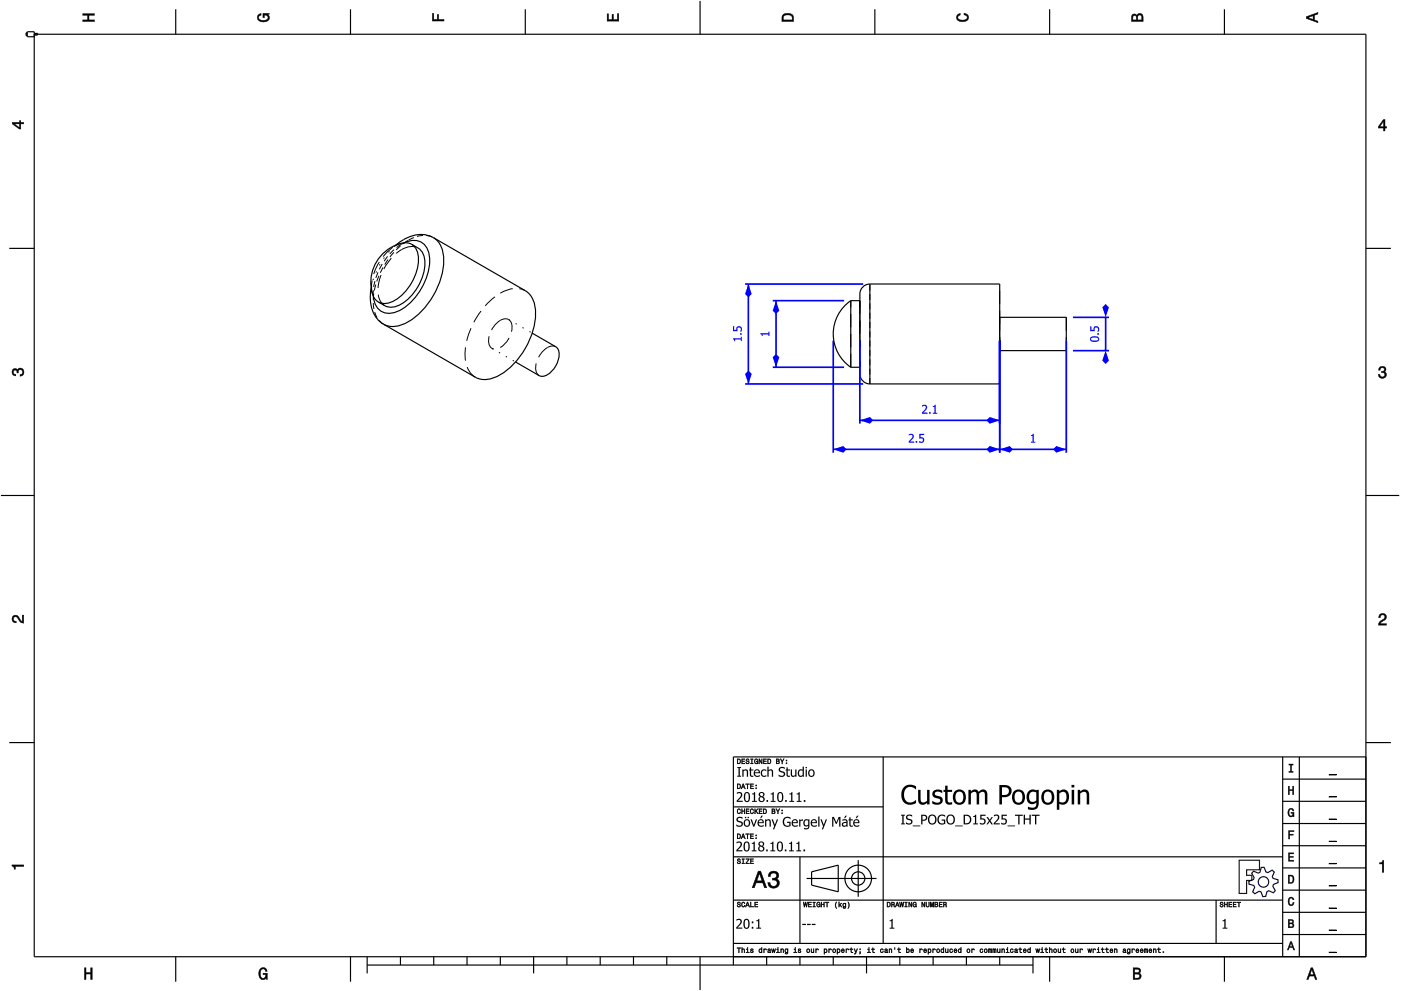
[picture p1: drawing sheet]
<svg xmlns="http://www.w3.org/2000/svg" width="420mm" height="297mm" viewBox="0 0 420 297" stroke-linecap="round" stroke-linejoin="round" font-family="sans-serif">
<g fill="none" stroke="#000" stroke-width=".35">
<path d="M8 9.8l-.2 .5 .2 .5M8 9.8v1M8 9.8h.2M8 10.8h.2M8.2 9.6l2.1-.1v1.5h-2.1zM10.3 10h1v.5h-1M10.3 10.3h399.3v276.5h-399.3zM52.7 2.8v7.5M105.1 2.8v7.5M157.5 2.8v7.5M210 .3v10M262.4 2.8v7.5"/>
<path d="M314.8 2.8v7.5M367.2 2.8v7.5M2.8 74.4h7.5M121.2 72.8a4.9 4.9 0 0 1 5.2-.2 4.9 4.9 0 0 1 2.4 4.6 18.2 18.2 0 0 1-9.2 16 4.9 4.9 0 0 1-5.2 .2 4.9 4.9 0 0 1-2.4-4.6M123.5 73.2a6.7 6.7 0 0 0-6.2 1 11.8 11.8 0 0 0-4.9 15.3l1.1 1M123.5 73.2a6.1 6.1 0 0 1 1.8 6.8 14.6 14.6 0 0 1-8.6 10.8 4.1 4.1 0 0 1-3.2-.3M123.5 73.2a5.7 5.7 0 0 1 3.9 6.8 14.9 14.9 0 0 1-8.8 11.9 5.2 5.2 0 0 1-5.1-1.4M130 71.2a10.1 10.1 0 0 0-11.3 2.3M130 71.2l27.5 15.9a8.2 8.2 0 0 1 3.1 8.3 23.1 23.1 0 0 1-11.7 17.5 6.9 6.9 0 0 1-6.3 .2l-27.6-15.9M130 71.2a8.2 8.2 0 0 1 3 8.3 23.1 23.1 0 0 1-11.7 17.5 6.9 6.9 0 0 1-6.3 .2M409.6 74.4h7.5M111.3 86.3a10 10 0 0 0 3.7 10.9"/>
<path d="M159.6 99.9l7.1 4a3.4 3.4 0 0 1 .7 4 6.7 6.7 0 0 1-4.6 4.9l-1.1-.2-7.1-4.1M255.1 90.1a12.1 12.1 0 0 0 0 20M255.1 90.1v20M255.1 90.1h2.8M260.9 85.1a3.6 3.6 0 0 0-3 4.6v21.2a4 4 0 0 0 1.7 3.9l1.3 .3M260.9 85.1h38.9v30h-38.9M260.9 85.1v30M299.8 95.1h20v3.3v6.7h-20M255.1 110.1h2.8M.3 148.5h10M409.6 148.5h10M2.8 222.6h7.5"/>
<path d="M264.9 226.9v55.9M384.7 233.5h24.9M384.7 226.9v59.9M389.7 226.9v59.9M409.6 222.6h7.5M409.6 226.9h-189.7v62.4M219.9 256.8h164.8M219.9 241.8h45M239.9 256.8v26M257.4 257.8v11M384.7 253.5h24.9M384.7 246.8h24.9"/>
<path d="M384.7 240.2h24.9M219.9 269.8h164.8M241.9 263.3h21M243.4 261.3l8-2v8l-8-2zM364.7 269.8v13M384.7 273.5h24.9M384.7 266.8h24.9M384.7 260.1h24.9M52.7 286.8v7.5M105.1 286.8v7.5M110.1 289.3h199.7M110.1 286.8v5"/>
<path d="M120.1 286.8v2.5M130.1 286.8v2.5M140.1 286.8v2.5M150 286.8v2.5M160 286.8v5M170 286.8v2.5M180 286.8v2.5M190 286.8v2.5M200 286.8v2.5M210 286.8v10M219.9 282.8h164.8M229.9 286.8v2.5"/>
<path d="M239.9 286.8v2.5M249.9 286.8v2.5M259.9 286.8v5M269.9 286.8v2.5M279.8 286.8v2.5M289.8 286.8v2.5M299.8 286.8v2.5M309.8 286.8v5M314.8 286.8v7.5M367.2 286.8v7.5M384.7 280.1h24.9"/>
<circle cx="257.4" cy="263.3" r="4"/>
<circle cx="257.4" cy="263.3" r="2"/>
</g>
<g fill="#000">
<path d="M24.8 4.1h3.5v.5h-1.6v1.4h1.6v.4h-3.5v-.4h1.5v-1.4h-1.5z" fill-rule="evenodd"/>
<path d="M77.5 4.4l.8-.3v.5h-.3a.68 .68 0 0 0-.5 .6 .68 .68 0 0 0 .4 .7 1.68 1.68 0 0 0 2.5-.6 .92 .92 0 0 0-1.1-.8v.8h-.5v-1.3h1.9v.3l-.4 .1 .4 .4a1.19 1.19 0 0 1-.9 1.7 1.9 1.9 0 0 1-2.7-1.3z" fill-rule="evenodd"/>
<path d="M129.7 4h.4v1.8h1v-1.4h.4v1.4h1.7v.5h-3.5z" fill-rule="evenodd"/>
<path d="M182.1 4.2h.4v1.7h1v-1.6h.5v1.6h1.2v-1.8h.4v2.2h-3.5z" fill-rule="evenodd"/>
<path d="M234.9 4.3a2.18 2.18 0 0 0-.4 2.1h3.5v-1.1a1.91 1.91 0 0 0-3.1-1zM235.2 4.7l.4-.2a1.44 1.44 0 0 1 2 .8v.7h-2.7l.1-1.1z" fill-rule="evenodd"/>
<path d="M287.1 4.4l.9-.4v.5l-.3 .1a.66 .66 0 0 0-.5 .6 .66 .66 0 0 0 .4 .6l.5 .2a1.58 1.58 0 0 0 2-.8 .9 .9 0 0 0-1-.7v-.5a1.24 1.24 0 0 1 1.4 1 1.24 1.24 0 0 1-1.1 1.4 1.92 1.92 0 0 1-2.6-1.2z" fill-rule="evenodd"/>
<path d="M339.6 4.4l-.3 2h3.5v-1.3a.98 .98 0 0 0-.7-1.1 .98 .98 0 0 0-1.2 .6 .83 .83 0 0 0-1.3-.2zM339.9 4.8l.4-.2 .4 .2 .1 1.2h-1.1zM341.3 4.7l.5-.2a.57 .57 0 0 1 .6 .7v.8h-1.2z" fill-rule="evenodd"/>
<path d="M391.7 5v.5l3.5 1.3v-.5l-1-.3v-1.4l1-.4v-.5zM392.2 5.3l1.6-.6v1.1z" fill-rule="evenodd"/>
<path d="M3.7 36.7v.4l2.1 1.6h.4v-1.6h.9v-.4h-.9v-.5h-.4v.5zM4.3 37.1h1.5v1.2z" fill-rule="evenodd"/>
<path d="M414.9 35.8l-1.5 2.1v.5h1.5v.8h.5v-.8h.5v-.4h-.5v-2.2zM414.9 36.4v1.6h-1.1z" fill-rule="evenodd"/>
<path d="M3.8 110.7a.85 .85 0 0 1 1.4 .2 1.11 1.11 0 0 1 1.6-.4 1.11 1.11 0 0 1 .3 1.6l-.6 .6-.5 .1v-.5a.72 .72 0 0 0 .9-.7 .72 .72 0 0 0-.8-.7 .72 .72 0 0 0-.6 .9h-.4a.62 .62 0 0 0-.4-.8 .62 .62 0 0 0-.8 .4 .62 .62 0 0 0 .5 .8h.3v.5a1.17 1.17 0 0 1-1.1-.7 1.17 1.17 0 0 1 .2-1.3z" fill-rule="evenodd"/>
<path d="M413.7 110.1a1.01 1.01 0 0 1 1.6-.2 1.01 1.01 0 0 1-.1 1.5 1.11 1.11 0 0 1 .4 1.6 1.11 1.11 0 0 1-1.6 .3l-.6-.6v-.5h.4a.72 .72 0 0 0 .7 .9 .72 .72 0 0 0 .7-.8 .72 .72 0 0 0-.9-.6v-.4a.62 .62 0 0 0 .8-.4 .62 .62 0 0 0-.4-.8 .62 .62 0 0 0-.8 .5v.4h-.5z" fill-rule="evenodd"/>
<path d="M3.9 184.7a1.22 1.22 0 0 1 2 .7l.8 .9v-1.9h.4v2.4a2.76 2.76 0 0 1-2.1-1.8 .69 .69 0 0 0-1 .5 .69 .69 0 0 0 .9 .7l-.1 .5a1.19 1.19 0 0 1-1.1-.7 1.19 1.19 0 0 1 .2-1.3z" fill-rule="evenodd"/>
<path d="M413.8 184.2a1.17 1.17 0 0 1 1.9 .3 1.17 1.17 0 0 1-1 1.7l-.8 .7h1.9v.5h-2.4a2.75 2.75 0 0 1 1.8-2.1 .69 .69 0 0 0-.5-1 .69 .69 0 0 0-.8 .8h-.4z" fill-rule="evenodd"/>
<path d="M221.1 227.5v1.5h.5a.77 .77 0 0 0 .6-.8 .77 .77 0 0 0-.6-.7zM221.3 227.6a.57 .57 0 0 1 .6 .6 .57 .57 0 0 1-.6 .6zM222.4 227.5v1.5h1v-.2h-.8v-.5h.7v-.2h-.7v-.5h.8v-.1zM223.8 227.5a.6 .6 0 0 0 .1 .7 .6 .6 0 0 0 .6 .2 .33 .33 0 0 1-.3 .4 .33 .33 0 0 1-.4-.3h-.2a.54 .54 0 0 0 .6 .5 .54 .54 0 0 0 .5-.6 .54 .54 0 0 0-.7-.4 .28 .28 0 0 1 .1-.4 .28 .28 0 0 1 .4 .3h.2l-.1-.2-.2-.3zM225.1 227.5v.1h.3v1.2h-.3v.2h.8v-.2h-.3v-1.2h.3v-.1zM226.4 227.6a.72 .72 0 0 0-.2 1 .72 .72 0 0 0 .9 .3l.2 .1v-.9h-.5v.2h.3l-.2 .5a.52 .52 0 0 1-.6-.6 .52 .52 0 0 1 .7-.4l.3 .1-.3-.5zM227.6 227.5v1.5h.2v-1.3l.5 1.3h.3v-1.5h-.2v1.2l-.6-1.2zM228.9 227.5v1.5h1v-.2h-.8v-.5h.7v-.2h-.7v-.5h.8v-.1zM230.2 227.5v1.5h.5a.77 .77 0 0 0 .6-.8 .77 .77 0 0 0-.6-.7zM230.4 227.6a.57 .57 0 0 1 .6 .6 .57 .57 0 0 1-.6 .6zM232.8 227.5v1.5h.5a.42 .42 0 0 0 .5-.4 .42 .42 0 0 0-.3-.5l.2-.2-.1-.3zM233 227.6h.3a.23 .23 0 0 1 .3 .3 .23 .23 0 0 1-.3 .2h-.3zM233 228.3h.3a.26 .26 0 0 1 .3 .2 .26 .26 0 0 1-.3 .3h-.3zM234 227.5l.5 .9v.6h.2v-.7l.5-.8h-.2l-.4 .7-.4-.7zM235.7 228.6v.4h.3v-.4zM235.7 227.8v.3h.3v-.3z" fill-rule="evenodd"/>
<path d="M221.1 234.9v1.5h.5a.77 .77 0 0 0 .6-.7 .77 .77 0 0 0-.6-.8zM221.3 235.1a.57 .57 0 0 1 .6 .6 .57 .57 0 0 1-.6 .6zM222.8 234.9l-.6 1.5h.2l.2-.4h.6l.1 .4h.2l-.5-1.5zM222.9 235.2l.2 .6h-.4zM223.6 234.9v.2h.5v1.3h.2v-1.3h.4v-.2zM225 234.9v1.5h1v-.1h-.8v-.5h.7v-.2h-.7v-.5h.8v-.2zM226.6 236.1v.3h.3v-.3zM226.6 235.3v.3h.3v-.3z" fill-rule="evenodd"/>
<path d="M386.3 235.7h.4v1h1v-1h.3v2.5h-.3v-1.2h-1v1.2h-.4z" fill-rule="evenodd"/>
<path d="M386.5 229h1.3v.3h-.5v1.9h.5v.3h-1.3v-.3h.5v-1.9h-.5z" fill-rule="evenodd"/>
<path d="M3.6 259.2h3.5v.5h-2.5v.8h-.3a.77 .77 0 0 0-.7-.9z" fill-rule="evenodd"/>
<path d="M221.2 257.5a.6 .6 0 0 0 .1 .7 .6 .6 0 0 0 .6 .2 .33 .33 0 0 1-.3 .4 .33 .33 0 0 1-.4-.4h-.2a.54 .54 0 0 0 .6 .6 .54 .54 0 0 0 .5-.7 .54 .54 0 0 0-.7-.3 .28 .28 0 0 1 .2-.5 .28 .28 0 0 1 .3 .3h.2l-.1-.2-.2-.2zM222.5 257.4v.2h.3v1.1h-.3v.2h.8v-.2h-.3v-1.1h.3v-.2zM223.7 257.4v.2h.8l-.9 1.3h1.1v-.2h-.8l.8-1.3zM225 257.4v1.5h1v-.2h-.8v-.5h.7v-.2h-.7v-.4h.8v-.2z" fill-rule="evenodd"/>
<path d="M221.1 249.9v1.5h.5a.77 .77 0 0 0 .6-.7 .77 .77 0 0 0-.6-.8zM221.3 250.1a.57 .57 0 0 1 .6 .6 .57 .57 0 0 1-.6 .5zM222.8 249.9l-.6 1.5h.2l.2-.4h.6l.1 .4h.2l-.5-1.5zM222.9 250.1l.2 .7h-.4zM223.6 249.9v.2h.5v1.3h.2v-1.3h.4v-.2zM225 249.9v1.5h1v-.2h-.8v-.5h.7v-.2h-.7v-.4h.8v-.2zM226.6 251.1v.3h.3v-.3zM226.6 250.3v.3h.3v-.3z" fill-rule="evenodd"/>
<path d="M221.2 242.6a.72 .72 0 0 0-.2 1 .72 .72 0 0 0 1 .2l.1-.4-.4 .4a.56 .56 0 0 1-.4-.6 .56 .56 0 0 1 .5-.6l.3 .3-.3-.5zM222.4 242.4v1.5h.2v-.7h.6v.7h.2v-1.5h-.2v.6h-.6v-.6zM223.7 242.4v1.5h1v-.2h-.8v-.5h.7v-.1h-.7v-.5h.8v-.2zM225.1 242.6a.72 .72 0 0 0-.2 1 .72 .72 0 0 0 1 .2l.1-.4-.4 .4a.56 .56 0 0 1-.4-.6 .56 .56 0 0 1 .5-.6l.3 .3-.3-.5zM226.3 242.4v1.5h.2l.2-.7 .5 .7h.2l-.6-.8 .6-.7h-.2l-.7 .7v-.7zM227.6 242.4v1.5h1v-.2h-.8v-.5h.7v-.1h-.7v-.5h.8v-.2zM228.9 242.4v1.5h.5a.77 .77 0 0 0 .6-.7 .77 .77 0 0 0-.6-.8zM229.1 242.6a.57 .57 0 0 1 .6 .6 .57 .57 0 0 1-.6 .5zM231.5 242.4v1.5h.5a.42 .42 0 0 0 .5-.3 .42 .42 0 0 0-.3-.5l.2-.2-.1-.4zM231.7 242.6h.3a.23 .23 0 0 1 .3 .2 .23 .23 0 0 1-.3 .3h-.3zM231.7 243.2h.3a.26 .26 0 0 1 .3 .3 .26 .26 0 0 1-.3 .2h-.3zM232.7 242.4l.5 .9v.6h.2v-.6l.5-.9h-.2l-.4 .7-.4-.7zM234.4 243.6v.3h.3v-.3zM234.4 242.8v.3h.3v-.3z" fill-rule="evenodd"/>
<path d="M386.4 255.6h1.6v.3h-1.3v.8h1.2v.3h-1.2v.8h1.3v.3h-1.6z" fill-rule="evenodd"/>
<path d="M386.4 249h1.7v.3h-1.3v.7h1v.3h-1v1.2h-.4z" fill-rule="evenodd"/>
<path d="M386.5 242.6a.85 .85 0 0 1 .9-.3 .85 .85 0 0 1 .6 .8h-.3l-.3-.5a1.04 1.04 0 0 0-.9 .9 1.04 1.04 0 0 0 .7 1.1l.4-.2 .1-.6h-.5v-.3h.9v1.3l-.3-.3-.4 .4a1.2 1.2 0 0 1-1.1-1.9z" fill-rule="evenodd"/>
<path d="M221.2 270.5a.6 .6 0 0 0 .1 .6 .6 .6 0 0 0 .6 .3 .33 .33 0 0 1-.3 .4 .33 .33 0 0 1-.4-.4h-.2a.54 .54 0 0 0 .6 .6 .54 .54 0 0 0 .5-.7 .54 .54 0 0 0-.7-.4 .28 .28 0 0 1 .2-.4 .28 .28 0 0 1 .3 .3h.2l-.1-.2-.2-.2zM222.5 270.5a.72 .72 0 0 0-.2 1 .72 .72 0 0 0 1 .3l.1-.5-.4 .4a.56 .56 0 0 1-.4-.6 .56 .56 0 0 1 .5-.5l.3 .2-.3-.4zM224.1 270.4l-.6 1.5h.2l.2-.5h.6l.1 .5h.2l-.5-1.5zM224.2 270.6l.2 .7h-.4zM225 270.4v1.5h1v-.2h-.8v-1.3zM226.3 270.4v1.5h1v-.2h-.8v-.5h.7v-.2h-.7v-.4h.8v-.2z" fill-rule="evenodd"/>
<path d="M227.4 261.1l-1.8 5h.6l.6-1.5h1.9l.6 1.5h.6l-1.8-5zM227.8 261.8l.7 2.2h-1.5zM230.8 261.5l-.4 1.2h.6a.88 .88 0 0 1 .5-1.1 .88 .88 0 0 1 1.1 .4 .88 .88 0 0 1-.3 1.2h-.7v.6a1.03 1.03 0 0 1 1.4 .6 1.03 1.03 0 0 1-.7 1.3 1.03 1.03 0 0 1-1.3-.7l-.1-.5h-.6a1.68 1.68 0 0 0 2.1 1.7 1.68 1.68 0 0 0 .9-2.6l-.4-.2a1.29 1.29 0 0 0 .6-1.6 1.29 1.29 0 0 0-1.5-.7z" fill-rule="evenodd"/>
<path d="M240.9 270.4l.2 1.5h.2l.2-1.3 .3 1.3h.2l.2-1.5h-.2l-.1 1.3-.3-1.3h-.1l-.3 1.3-.1-1.3zM242.4 270.4v1.5h.9v-.2h-.7v-.5h.7v-.2h-.7v-.4h.7v-.2zM243.8 270.4v.2h.3v1.1h-.3v.2h.7v-.2h-.3v-1.1h.3v-.2zM245 270.5a.72 .72 0 0 0-.2 1 .72 .72 0 0 0 1 .3l.2 .1v-.8h-.6v.2h.4l-.2 .4a.52 .52 0 0 1-.6-.6 .52 .52 0 0 1 .7-.4l.3 .1-.3-.4zM246.2 270.4v1.5h.2v-.7h.6v.7h.2v-1.5h-.2v.6h-.6v-.6zM247.5 270.4v.2h.4v1.3h.2v-1.3h.5v-.2zM250.8 270.3a1.35 1.35 0 0 0 .1 2 1.84 1.84 0 0 1 0-2zM251.5 270.3v1.6h.2l.2-.6 .4 .6h.2l-.5-.8 .5-.4-.8 .5v-.9zM252.9 270.8a.55 .55 0 0 0-.2 .8 .55 .55 0 0 0 .8 .1 .4 .4 0 0 1-.2 .4 .4 .4 0 0 1-.5-.1 .47 .47 0 0 0 .5 .3 .47 .47 0 0 0 .4-.5v-1.1l-.2 .2-.3-.2zM253 271l.1-.1a.39 .39 0 0 1 .4 .4 .39 .39 0 0 1-.5 .3zM254.3 270.3a1.85 1.85 0 0 1 0 2 1.22 1.22 0 0 0 0-2z" fill-rule="evenodd"/>
<path d="M266 270.4v1.5h.5a.77 .77 0 0 0 .6-.8 .77 .77 0 0 0-.6-.7zM266.2 270.6a.57 .57 0 0 1 .7 .5 .57 .57 0 0 1-.7 .6zM267.3 270.4v1.5h.2v-.7a.45 .45 0 0 1 .5 .2 .45 .45 0 0 1 .1 .5l.2-.1-.2-.7a.41 .41 0 0 0 .2-.4 .41 .41 0 0 0-.5-.3zM267.5 270.6h.3a.25 .25 0 0 1 .3 .2 .25 .25 0 0 1-.3 .3h-.3zM269 270.4l-.5 1.5h.2l.1-.5h.6l.2 .5h.2l-.6-1.5zM269.1 270.6l.2 .7h-.4zM269.7 270.4l.3 1.5h.2l.2-1.3 .2 1.3h.2l.3-1.5h-.2l-.2 1.3-.2-1.3h-.2l-.2 1.3-.2-1.3zM271.3 270.4v.2h.3v1.1h-.3v.2h.8v-.2h-.3v-1.1h.3v-.2zM272.5 270.4v1.5h.2v-1.3l.6 1.3h.2v-1.5h-.2v1.2l-.5-1.2zM273.9 270.5a.72 .72 0 0 0-.2 1 .72 .72 0 0 0 .9 .3l.2 .1v-.8h-.5v.2h.3l-.2 .4a.52 .52 0 0 1-.5-.6 .52 .52 0 0 1 .7-.4l.2 .1-.3-.4zM276.4 270.4v1.5h.2v-1.3l.6 1.3h.2v-1.5h-.2v1.2l-.6-1.2zM277.7 270.4v.9a.52 .52 0 0 0 .5 .6 .52 .52 0 0 0 .5-.6v-.9h-.2v.9a.33 .33 0 0 1-.3 .4 .33 .33 0 0 1-.3-.4v-.9zM279 270.4v1.5h.1v-1.4l.3 1.4h.2l.3-1.4v1.4h.1v-1.5h-.2l-.3 1.3-.3-1.3zM280.3 270.4v1.5h.6a.42 .42 0 0 0 .4-.3 .42 .42 0 0 0-.2-.5l.2-.2-.1-.4zM280.5 270.6h.3a.23 .23 0 0 1 .3 .2 .23 .23 0 0 1-.3 .2h-.3zM280.5 271.2h.3a.26 .26 0 0 1 .3 .2 .26 .26 0 0 1-.3 .3h-.3zM281.6 270.4v1.5h1v-.2h-.8v-.5h.7v-.2h-.7v-.4h.8v-.2zM282.9 270.4v1.5h.2v-.7a.45 .45 0 0 1 .5 .2 .45 .45 0 0 1 .1 .5l.2-.1-.2-.7a.41 .41 0 0 0 .2-.4 .41 .41 0 0 0-.5-.3zM283.1 270.6h.3a.25 .25 0 0 1 .3 .2 .25 .25 0 0 1-.3 .3h-.3z" fill-rule="evenodd"/>
<path d="M366 270.5a.6 .6 0 0 0 0 .6 .6 .6 0 0 0 .7 .3 .33 .33 0 0 1-.3 .4 .33 .33 0 0 1-.4-.4h-.2a.54 .54 0 0 0 .6 .6 .54 .54 0 0 0 .5-.7 .54 .54 0 0 0-.8-.4 .28 .28 0 0 1 .2-.4 .28 .28 0 0 1 .4 .3h.2l-.1-.2-.2-.2zM367.2 270.4v1.5h.2v-.7h.6v.7h.2v-1.5h-.2v.6h-.6v-.6zM368.5 270.4v1.5h.9v-.2h-.7v-.5h.7v-.2h-.7v-.4h.7v-.2zM369.8 270.4v1.5h.9v-.2h-.7v-.5h.7v-.2h-.7v-.4h.7v-.2zM371 270.4v.2h.5v1.3h.2v-1.3h.4v-.2z" fill-rule="evenodd"/>
<path d="M386.3 262.3v2.5h.9a1.28 1.28 0 0 0 1-1.3 1.28 1.28 0 0 0-1-1.2zM386.7 262.6a.96 .96 0 0 1 1.1 .9 .96 .96 0 0 1-1.1 1z" fill-rule="evenodd"/>
<path d="M386.3 275.6v2.5h1a.7 .7 0 0 0 .8-.5 .7 .7 0 0 0-.5-.9l.4-.5a.62 .62 0 0 0-.8-.6zM386.7 275.9h.5a.38 .38 0 0 1 .4 .4 .38 .38 0 0 1-.4 .3h-.5zM386.7 276.9h.5a.43 .43 0 0 1 .5 .4 .43 .43 0 0 1-.5 .5h-.5z" fill-rule="evenodd"/>
<path d="M386.5 269.2a.85 .85 0 0 1 1-.3 .85 .85 0 0 1 .6 .8h-.4l-.3-.5a1.05 1.05 0 0 0-.8 .9 1.05 1.05 0 0 0 .6 1.1l.4-.2 .2-.5h.3a.89 .89 0 0 1-.8 1 .89 .89 0 0 1-1-.7z" fill-rule="evenodd"/>
<path d="M413.7 258.6a.77 .77 0 0 0 1-.7h.3v3.5h-.5v-2.4h-.8z" fill-rule="evenodd"/>
<path d="M25.3 290.1h.5v1.4h1.4v-1.4h.5v3.5h-.5v-1.7h-1.4v1.7h-.5z" fill-rule="evenodd"/>
<path d="M78 290.5a1.19 1.19 0 0 1 1.3-.5 1.19 1.19 0 0 1 .8 1.1h-.5l-.1-.3a.68 .68 0 0 0-.6-.4 .68 .68 0 0 0-.6 .4 1.68 1.68 0 0 0 .6 2.5 .92 .92 0 0 0 .8-1.2h-.8v-.4h1.3v1.9h-.3l-.1-.5-.4 .4a1.19 1.19 0 0 1-1.7-.9v-1.5z" fill-rule="evenodd"/>
<path d="M221 284.1v.1h.5v1.4h.2v-1.4h.4v-.1zM222.4 284v1.6h.2v-.9l.3-.2 .2 .2v.9h.2v-.8a.38 .38 0 0 0-.2-.4 .38 .38 0 0 0-.5 .2v-.6zM223.8 284.4l.3 .2v.8l-.4 .2h1l-.4-.2v-1zM224.1 284l.2 .2zM225.2 284.5l-.1 .4 .6 .2a.26 .26 0 0 1-.2 .4 .26 .26 0 0 1-.3-.3h-.2a.42 .42 0 0 0 .6 .4 .42 .42 0 0 0 .1-.7l-.5-.2 .3-.2 .4 .2-.1-.2zM227.7 284.5a.54 .54 0 0 0-.2 .8 .54 .54 0 0 0 .8 .1l.2 .2v-1.6h-.2v.6l-.3-.2zM227.8 284.6h.1a.39 .39 0 0 1 .4 .4 .39 .39 0 0 1-.5 .3zM229 284.4v1.2h.2l.1-1 .6 .2a.38 .38 0 0 0-.3-.4 .38 .38 0 0 0-.4 .2zM230.4 284.5l-.2 .2 .6-.2 .1 .3a.42 .42 0 0 0-.7 .2 .42 .42 0 0 0 .3 .6l.7-.2-.2-1zM230.4 285.2a.25 .25 0 0 1 .5 0 .25 .25 0 0 1-.5 0zM231.3 284.4l.3 1.2h.2l.2-1 .1 1h.2l.3-1.2h-.2l-.2 1-.1-1h-.2l-.2 1-.2-1zM232.9 284.4l.3 .2v.8l-.4 .2h1l-.4-.2v-1zM233.2 284l.2 .2zM234.1 284.4v1.2h.2v-.9l.3-.2 .2 .2v.9h.2v-.8a.38 .38 0 0 0-.2-.4 .38 .38 0 0 0-.5 .2zM235.5 284.5a.55 .55 0 0 0-.2 .8 .55 .55 0 0 0 .8 .1 .4 .4 0 0 1-.2 .4 .4 .4 0 0 1-.5-.1 .47 .47 0 0 0 .5 .3 .47 .47 0 0 0 .4-.5v-1.1l-.2 .2-.3-.2zM235.6 284.6h.1a.39 .39 0 0 1 .4 .4 .39 .39 0 0 1-.5 .3zM238.1 284.4l.3 .2v.8l-.4 .2h1l-.4-.2v-1zM238.4 284l.2 .2zM239.4 284.5v.4l.6 .2a.26 .26 0 0 1-.2 .4 .26 .26 0 0 1-.3-.3h-.2a.42 .42 0 0 0 .6 .4 .42 .42 0 0 0 .1-.7l-.5-.2 .3-.2 .4 .2-.1-.2zM241.9 285a.57 .57 0 0 0 1.1 0 .57 .57 0 0 0-1.1 0zM242.1 284.6h.1a.39 .39 0 0 1 .5 .4 .39 .39 0 0 1-.6 .3zM243.2 284.4v.8a.38 .38 0 0 0 .3 .4 .38 .38 0 0 0 .4-.2l.2 .2v-1.2h-.2v.8l-.3 .2-.2-.1v-.9zM244.6 284.4v1.2h.2l.1-1 .6 .2a.38 .38 0 0 0-.3-.4 .38 .38 0 0 0-.4 .2zM247.1 284.4v1.6h.2l.1-.5a.53 .53 0 0 0 .7-.5 .53 .53 0 0 0-.8-.4zM247.4 284.6h.1a.39 .39 0 0 1 .4 .4 .39 .39 0 0 1-.5 .3zM248.5 284.4v1.2h.2l.1-1 .6 .2a.38 .38 0 0 0-.3-.4 .38 .38 0 0 0-.4 .2zM249.7 285a.57 .57 0 0 0 1.1 0 .57 .57 0 0 0-1.1 0zM249.9 284.6h.1a.39 .39 0 0 1 .5 .4 .39 .39 0 0 1-.6 .3zM251 284.4v1.6h.2l.1-.5a.53 .53 0 0 0 .7-.5 .53 .53 0 0 0-.8-.4zM251.3 284.6h.1a.39 .39 0 0 1 .4 .4 .39 .39 0 0 1-.5 .3zM252.4 284.5a.57 .57 0 0 0-.1 .9 .57 .57 0 0 0 .9 0v-.2l-.5 .2-.2-.4h.7l-.1-.5-.3-.1zM252.6 284.6l.3-.1 .1 .4h-.5zM253.7 284.4v1.2h.2l.1-1 .6 .2a.38 .38 0 0 0-.3-.4 .38 .38 0 0 0-.4 .2zM255.2 284.1v.3l-.4 .2h.4v.9l.6 .1-.4-.5v-.5h.4v-.2h-.4v-.3zM256.1 284.4l.5 1.2-.4 .4h.3l.7-1.6h-.2l-.3 1-.4-1zM257.8 284.4v.3h.3v-.3zM257.8 285.2l.2 .4-.2 .4 .3-.4v-.4zM260.2 284.4l.3 .2v.8l-.4 .2h1l-.4-.2v-1zM260.5 284l.2 .2zM261.7 284.1v.3l-.4 .2h.4v.9l.6 .1-.4-.5v-.5h.4v-.2h-.4v-.3zM264.1 284.5a.57 .57 0 0 0-.1 .9 .57 .57 0 0 0 .9-.1l-.1-.2a.32 .32 0 0 1-.5 .1 .32 .32 0 0 1 0-.5 .32 .32 0 0 1 .4 .1h.2l-.2-.4zM265.4 284.5l-.1 .2 .5-.2 .1 .3a.42 .42 0 0 0-.6 .2 .42 .42 0 0 0 .3 .6l.7-.2-.2-1zM265.5 285.2a.25 .25 0 0 1 .5 0 .25 .25 0 0 1-.5 0zM266.6 284.4v1.2h.2v-.9l.3-.2 .2 .2v.9h.2v-.8a.38 .38 0 0 0-.3-.4 .38 .38 0 0 0-.4 .2zM268.3 284l.1 .6zM269.5 284.1v.3l-.4 .2h.4v.9l.6 .1-.5-.5v-.5h.5v-.2h-.5v-.3zM271.8 284v1.6l.2-.2a.49 .49 0 0 0 .8-.4 .49 .49 0 0 0-.8-.4v-.6zM272.1 284.6h.1a.39 .39 0 0 1 .4 .4 .39 .39 0 0 1-.5 .3zM273.2 284.5a.57 .57 0 0 0-.1 .9 .57 .57 0 0 0 .8 0l.1-.2-.6 .2-.1-.4h.7l-.1-.5-.4-.1zM273.3 284.6l.4-.1 .1 .4h-.5zM275.8 284.4v1.2h.2v-1l.7 .2a.38 .38 0 0 0-.3-.4 .38 .38 0 0 0-.5 .2zM277.1 284.5a.57 .57 0 0 0-.1 .9 .57 .57 0 0 0 .8 0l.1-.2-.6 .2-.1-.4h.7l-.1-.5-.4-.1zM277.2 284.6l.4-.1 .1 .4h-.5zM278.3 284.4v1.6h.2v-.5a.53 .53 0 0 0 .8-.5 .53 .53 0 0 0-.8-.4zM278.6 284.6a.39 .39 0 0 1 .5 .4 .39 .39 0 0 1-.5 .3zM279.7 284.4v1.2h.2v-1l.7 .2a.38 .38 0 0 0-.3-.4 .38 .38 0 0 0-.5 .2zM280.8 285a.6 .6 0 0 0 1.2 0 .6 .6 0 0 0-1.2 0zM281.1 284.6h.1a.39 .39 0 0 1 .4 .4 .39 .39 0 0 1-.5 .3zM282.2 284.5a.54 .54 0 0 0-.1 .8 .54 .54 0 0 0 .8 .1l.2 .2v-1.6h-.2v.6l-.3-.2zM282.4 284.6h.1a.39 .39 0 0 1 .4 .4 .39 .39 0 0 1-.5 .3zM283.5 284.4v.8a.38 .38 0 0 0 .3 .4 .38 .38 0 0 0 .4-.2l.2 .2v-1.2h-.2v.8l-.3 .2-.2-.1v-.9zM284.9 284.5a.57 .57 0 0 0-.1 .9 .57 .57 0 0 0 .9-.1l-.2-.2a.32 .32 0 0 1-.4 .1 .32 .32 0 0 1 0-.5 .32 .32 0 0 1 .4 .1h.2l-.3-.4zM286.2 284.5a.57 .57 0 0 0-.1 .9 .57 .57 0 0 0 .8 0l.1-.2-.6 .2-.1-.4h.7l-.1-.5-.4-.1zM286.3 284.6l.4-.1 .1 .4h-.5zM287.4 284.5a.54 .54 0 0 0-.1 .8 .54 .54 0 0 0 .8 .1l.2 .2v-1.6h-.2v.6l-.3-.2zM287.6 284.6h.1a.39 .39 0 0 1 .4 .4 .39 .39 0 0 1-.5 .3zM289.9 285a.6 .6 0 0 0 1.2 0 .6 .6 0 0 0-1.2 0zM290.2 284.6h.1a.39 .39 0 0 1 .4 .4 .39 .39 0 0 1-.5 .3zM291.4 284.4v1.2h.1l.1-1 .7 .2a.38 .38 0 0 0-.3-.4 .38 .38 0 0 0-.5 .2zM294 284.5a.57 .57 0 0 0-.1 .9 .57 .57 0 0 0 .9-.1l-.2-.2a.32 .32 0 0 1-.4 .1 .32 .32 0 0 1-.1-.5 .32 .32 0 0 1 .5 .1h.2l-.3-.4zM295.1 285a.6 .6 0 0 0 1.2 0 .6 .6 0 0 0-1.2 0zM295.4 284.6h.1a.39 .39 0 0 1 .4 .4 .39 .39 0 0 1-.5 .3zM296.4 284.4v1.2h.2l.1-1.1 .2 1.1h.1l.2-1.1 .1 1.1h.2l-.2-1.2zM297.7 284.4v1.2h.2l.1-1.1 .2 1.1h.1l.2-1.1 .1 1.1h.2l-.2-1.2zM299.1 284.4v.8a.38 .38 0 0 0 .2 .4 .38 .38 0 0 0 .5-.2l.2 .2v-1.2h-.2v.8l-.3 .2-.2-.1v-.9zM300.4 284.4v1.2h.2v-.9l.3-.2 .2 .2v.9h.2v-.8a.38 .38 0 0 0-.3-.4 .38 .38 0 0 0-.4 .2zM301.8 284.4l.3 .2v.8l-.4 .2h1l-.4-.2v-1zM302.1 284l.2 .2zM303.1 284.5a.57 .57 0 0 0-.1 .9 .57 .57 0 0 0 .9-.1l-.2-.2a.32 .32 0 0 1-.4 .1 .32 .32 0 0 1-.1-.5 .32 .32 0 0 1 .5 .1h.2l-.3-.4zM304.4 284.5l-.1 .2 .5-.2 .1 .3a.42 .42 0 0 0-.6 .2 .42 .42 0 0 0 .3 .6l.7-.2-.3-1zM304.4 285.2a.25 .25 0 0 1 .5 0 .25 .25 0 0 1-.5 0zM305.8 284.1v.3l-.3 .2h.3l.1 .9 .6 .1-.5-.5v-.5h.5v-.2h-.5v-.3zM307 284.5a.57 .57 0 0 0-.1 .9 .57 .57 0 0 0 .8 0l.1-.2-.6 .2-.2-.4h.8l-.1-.5-.4-.1zM307.1 284.6l.3-.1 .2 .4h-.6zM308.2 284.5a.54 .54 0 0 0-.1 .8 .54 .54 0 0 0 .8 .1l.2 .2v-1.6h-.2v.6l-.3-.2zM308.4 284.6h.1a.39 .39 0 0 1 .4 .4 .39 .39 0 0 1-.5 .3zM310.6 284.4l.3 1.2h.1l.2-1 .2 1h.2l.3-1.2h-.2l-.2 1-.2-1h-.2l-.1 1-.2-1zM312.2 284.4l.3 .2v.8l-.4 .2h.9l-.3-.2v-1zM312.5 284l.2 .2zM313.6 284.1v.3l-.3 .2h.3l.1 .9 .6 .1-.5-.5v-.5h.5v-.2h-.5v-.3zM314.7 284v1.6h.2v-.9l.3-.2 .2 .2v.9h.2v-.8a.38 .38 0 0 0-.3-.4 .38 .38 0 0 0-.4 .2v-.6zM315.9 285a.6 .6 0 0 0 1.2 0 .6 .6 0 0 0-1.2 0zM316.2 284.6h.1a.39 .39 0 0 1 .4 .4 .39 .39 0 0 1-.5 .3zM317.3 284.4v.8a.38 .38 0 0 0 .2 .4 .38 .38 0 0 0 .5-.2l.2 .2v-1.2h-.2v.8l-.3 .2-.2-.1v-.9zM318.8 284.1v.3l-.3 .2h.3l.1 .9 .5 .1-.4-.5v-.5h.4v-.2h-.4v-.3zM321.1 285a.6 .6 0 0 0 1.2 0 .6 .6 0 0 0-1.2 0zM321.4 284.6h.1a.39 .39 0 0 1 .4 .4 .39 .39 0 0 1-.5 .3zM322.5 284.4v.8a.38 .38 0 0 0 .2 .4 .38 .38 0 0 0 .5-.2l.2 .2v-1.2h-.2l-.1 .8-.2 .2-.2-.1v-.9zM323.8 284.4v1.2h.2l.1-1 .6 .2a.38 .38 0 0 0-.3-.4 .38 .38 0 0 0-.4 .2zM326.2 284.4l.3 1.2h.1l.2-1 .2 1h.2l.3-1.2h-.2l-.2 1-.2-1h-.2l-.2 1-.1-1zM327.7 284.4v1.2h.2l.1-1 .6 .2a.38 .38 0 0 0-.3-.4 .38 .38 0 0 0-.4 .2zM329.1 284.4l.3 .2v.8l-.4 .2h.9l-.4-.2v-1zM329.3 284l.2 .2zM330.5 284.1v.3l-.3 .2h.3l.1 .9 .5 .1-.4-.5v-.5h.4v-.2h-.4v-.3zM331.8 284.1v.3l-.3 .2h.3l.1 .9 .5 .1-.4-.5v-.5h.4v-.2h-.4v-.3zM333 284.5a.57 .57 0 0 0-.1 .9 .57 .57 0 0 0 .8 0l.1-.2-.6 .2-.2-.4h.8l-.1-.5-.4-.1zM333.1 284.6l.3-.1 .2 .4h-.6zM334.2 284.4v1.2h.1l.1-.9 .3-.2 .2 .2v.9h.2v-.8a.38 .38 0 0 0-.3-.4 .38 .38 0 0 0-.5 .2zM336.9 284.5l-.1 .2 .5-.2 .1 .3a.42 .42 0 0 0-.6 .2 .42 .42 0 0 0 .3 .6l.6-.2-.2-1zM336.9 285.2a.25 .25 0 0 1 .5 0 .25 .25 0 0 1-.5 0zM338.1 284.5a.55 .55 0 0 0-.1 .8 .55 .55 0 0 0 .8 .1 .4 .4 0 0 1-.3 .4 .4 .4 0 0 1-.5-.1 .47 .47 0 0 0 .6 .3 .47 .47 0 0 0 .4-.5v-1.1l-.2 .2-.4-.2zM338.3 284.6a.39 .39 0 0 1 .5 .4 .39 .39 0 0 1-.5 .3zM339.4 284.4v1.2h.2l.1-1 .6 .2a.38 .38 0 0 0-.3-.4 .38 .38 0 0 0-.4 .2zM340.8 284.5a.57 .57 0 0 0-.1 .9 .57 .57 0 0 0 .8 0l.1-.2-.6 .2-.2-.4h.8l-.1-.5-.4-.1zM340.9 284.6l.3-.1 .2 .4h-.6zM342.1 284.5a.57 .57 0 0 0-.1 .9 .57 .57 0 0 0 .8 0l.1-.2-.6 .2-.2-.4h.8l-.1-.5-.4-.1zM342.2 284.6l.3-.1 .2 .4h-.6zM343.2 284.4v1.2h.2l.1-1.1 .1 1.1h.2l.1-1.1 .2 1.1h.1l-.1-1.2zM344.7 284.5a.57 .57 0 0 0-.1 .9 .57 .57 0 0 0 .8 0l.1-.2-.6 .2-.2-.4h.8l-.2-.5-.3-.1zM344.8 284.6l.3-.1 .2 .4h-.6zM345.9 284.4v1.2h.1l.1-.9 .2-.2 .3 .2v.9h.2v-.8a.38 .38 0 0 0-.3-.4 .38 .38 0 0 0-.5 .2zM347.4 284.1v.3l-.3 .2h.3l.1 .9 .5 .1-.4-.5v-.5h.4v-.2h-.4v-.3zM348.7 285.2v.4h.3v-.4z" fill-rule="evenodd"/>
<path d="M339.8 290.1v3.5h1.3a.98 .98 0 0 0 1.1-.7 .98 .98 0 0 0-.6-1.2 .86 .86 0 0 0 .5-1 .86 .86 0 0 0-1-.6zM340.3 290.5h.7a.53 .53 0 0 1 .6 .6 .53 .53 0 0 1-.6 .4h-.7zM340.3 292h.7a.61 .61 0 0 1 .8 .5 .61 .61 0 0 1-.7 .7h-.8z" fill-rule="evenodd"/>
<path d="M387 282.2l-.9 2.5h.3l.3-.7h1l.2 .7h.4l-.9-2.5zM387.2 282.6l.4 1.1h-.8z" fill-rule="evenodd"/>
<path d="M393.2 290.1l-1.3 3.5h.4l.4-1h1.4l.4 1h.4l-1.2-3.5zM393.4 290.6l.6 1.5h-1.1z" fill-rule="evenodd"/>
</g>
<g fill="#000">
<path d="M24.8 4.1v.5l1.5-.1v1.5h-1.5v.4h3.5v-.4h-1.7v-1.5l1.7 .1v-.5zM24.8 4h3.6v.6h-1.7v1.4l1.7-.1v.6h-3.6v-.6h1.5v-1.3h-1.5z"/>
<path d="M77.5 4.4l-.4 .8 .2 .6 .9 .7h1.6l.9-.7v-1l-.6-.5h.6v-.3h-1.9v1.3h.5l-.1-.9 .6 .1 .6 .4v.8l-.8 .4-1.7-.2-.3-.2-.1-.7 .8-.4v-.5zM77.4 4.4l1-.4v.6l-.8 .4v.6l.8 .5h1.2l.7-.5v-.6l-1-.5v.9h-.5v-1.5h2v.4l-.5 .1 .6 .6-.1 .9-1 .7h-1.6l-1-.8-.1-.6z"/>
<path d="M129.7 4v2.3h3.5v-.5l-1.7 .1v-1.5h-.4l.1 1.5h-1.2l.1-1.9zM129.6 4h.5v1.8h1v-1.5h.5l-.1 1.5h1.7v.6h-3.6z"/>
<path d="M182.1 4.2v2.1h3.5v-2.2h-.4v1.8h-1.3v-1.6h-.4l.1 1.6h-1.2l.1-1.7zM182 4.1h.6l-.1 1.8h1v-1.7h.5v1.7h1.2l-.1-1.8h.5v2.3h-3.6z"/>
<path d="M234.9 4.3l-.4 .7v1.4h3.5l-.1-1.7-.4-.4-1.3-.3zM234.9 4.3l1.3-.4 1.4 .4 .3 .4 .2 1.8h-3.7l.1-1.5zM235.2 4.6l1-.2 1.1 .2 .3 .3v1.1h-2.8l.1-1.1zM235.2 4.7l-.2 .2-.1 1.1h2.7l-.1-1.1-.3-.2-1-.2z"/>
<path d="M287.1 4.4l-.3 .8 .1 .6 1 .6h1.5l1-.6v-1l-.7-.7-.6-.1v.5l.8 .2 .2 .5-.1 .4-.7 .4-1.7-.1-.3-.3-.1-.6 .8-.5v-.5zM287.1 4.4l.9-.5v.7l-.7 .4v.6l.8 .4h1.2l.4-.2 .4-.6-.3-.5-.8-.2v-.6l.7 .2 .8 .6-.1 1.1-.9 .7h-1.6l-1-.7-.1-.6z"/>
<path d="M339.6 4.4l-.3 2h3.5v-1.7l-.6-.6-1 .1-.2 .6-.6-.6zM339.5 4.4l1-.3 .4 .5 .6-.6h.7l.6 .6 .1 1.9h-3.6zM339.8 4.7l.5-.1 .4 .2 .1 1.2h-1.1zM339.9 4.8l-.2 1.2h1.1l-.1-1.2-.4-.2zM341.3 4.6l.5-.2 .5 .2 .2 1.4h-1.4zM341.3 4.7l-.1 1.3h1.2l-.1-1.3-.5-.2z"/>
<path d="M391.7 5v.5l3.5 1.3v-.5l-1.1-.3v-1.5l1.1-.3v-.5zM391.7 5l3.6-1.4v.7l-1.1 .3v1.4l1.1 .3v.6l-3.6-1.3zM392 5.3l1.9-.7v1.3zM392.3 5.2l1.5 .6v-1.1z"/>
<path d="M3.7 36.7v.4l2.1 1.6h.4v-1.6h.9v-.4l-.9 .1v-.6h-.4l.1 .6zM3.6 36.6l2.2 .1v-.6h.5l-.1 .6 1-.1v.6l-1-.1 .1 1.6h-.5l-2.2-1.5zM4.1 37.1h1.8v1.3zM4.3 37.1l1.5 1.2v-1.2z"/>
<path d="M414.9 35.8l-1.5 2.1v.5l1.6-.1-.1 .9h.5l-.1-.9 .6 .1v-.4h-.6l.1-2.2zM414.9 35.8h.5v2.2l.5-.1v.5h-.5v.9h-.6l.1-.9h-1.6v-.5zM415 36.2v1.8h-1.3zM414.8 36.4l-1 1.6h1.1z"/>
<path d="M3.8 110.7l-.1 1.3 .5 .6 .5 .1v-.5l-.6-.1-.2-.6 .2-.5 .4-.1 .5 .2 .1 .7h.4v-.6l.3-.4 .8 .2 .2 .9-.4 .4h-.4v.5l.5-.1 .6-.6v-1.1l-.6-.6-.7-.1-.6 .7-.2-.4-.5-.2zM3.8 110.7l.7-.3 .5 .1 .2 .4 .6-.6h.8l.6 .7v1.1l-.7 .6-.6 .1v-.6h.4l.4-.3-.1-.9-.8-.2-.3 .4 .1 .7h-.6v-.8l-.5-.2-.4 .2-.1 .4 .2 .6 .6 .1v.5h-.6l-.6-.7z"/>
<path d="M413.7 110.1l-.3 .9h.5v-.4l.3-.4 .9 .1 .1 .7-.4 .3h-.5v.4l.9 .1 .2 .5-.5 .7-.9-.2-.2-.6h-.4v.5l.6 .6h1.1l.4-.2 .3-.8-.1-.5-.6-.4 .5-.2v-.9l-.6-.4-.5-.1zM413.7 110l.9-.3 .8 .3 .3 .3-.1 .9-.4 .2 .5 .3 .2 .6-.4 .9-.4 .2h-1.1l-.6-.6-.1-.6h.6l.1 .6 .6 .2 .5-.2 .2-.5-.2-.5h-.8v-.6l.5 .1 .3-.3-.1-.6-.7-.1-.4 .3v.4h-.5z"/>
<path d="M3.9 184.7l-.3 .8 .3 .9 1 .3v-.5l-.7-.1-.3-.5 .2-.6 .5-.2 .7 .3 .9 1.4 .9 .3v-2.4h-.4v2l-.5-.4-.9-1.4-.7-.2zM3.8 184.7l.8-.4 .7 .2 .9 1.5 .5 .3-.1-2h.6v2.5l-1.1-.2-.9-1.5-.6-.2-.4 .1-.2 .6 .2 .5 .7 .1v.6l-1-.4-.4-.9z"/>
<path d="M413.8 184.2l-.3 .9h.4l.2-.6 .5-.3 .6 .2 .2 .5-.3 .6-1.4 1-.3 .9h2.4v-.5l-2 .1 .3-.5 1.3-.7 .4-.9-.1-.4-.6-.6h-.9zM413.8 184.1l.8-.3 .9 .3 .3 .4-.1 1.1-1.5 .9-.3 .4h2v.5h-2.6l.3-1 1.4-.9 .3-.6-.2-.4-.5-.2-.5 .2-.1 .7h-.6z"/>
<path d="M221.1 227.5v1.5l.7-.1 .3-.4v-.8l-.4-.2zM221 227.4h.7l.4 .3 .1 .8-.4 .5h-.8zM221.2 227.6l.7 .1 .1 .8-.2 .3h-.6zM221.3 227.6v1.2l.4-.1 .1-.9zM222.4 227.5v1.5h1v-.2h-.8v-.6h.7h-.7v-.6h.8v-.1zM222.4 227.4h1v.3l-.8-.1v.5l.8-.1v.3h-.8v.5l.8-.1v.3h-1zM223.8 227.5v.6l.8 .4-.3 .4-.4-.1-.1-.3h-.2l.1 .2 .3 .3h.4l.3-.7-.9-.5 .2-.3 .4 .1 .1 .3h.2l-.1-.2-.2-.3zM223.8 227.5l.6-.1 .3 .3v.3h-.3l-.2-.4-.3 .2 .8 .5v.4l-.3 .3h-.5l-.3-.3v-.3h.3v.3l.3 .1 .3-.3-.8-.5zM225.1 227.5v.1h.3v1.2h-.3v.2h.8v-.2h-.4v-1.2h.4v-.1zM225 227.4h.9v.3h-.3v1.1l.3-.1v.3h-.9v-.3h.4v-1.1l-.4 .1zM226.4 227.6l-.2 .6 .2 .6 .5 .2 .3-.4 .1 .4v-.9h-.5v.2h.4l-.3 .5h-.3l-.2-.3 .1-.8 .4-.2 .4 .4-.2-.4-.3-.1zM226.3 227.6l.5-.3 .4 .2 .2 .5-.8-.4-.2 .9 .5 .3 .2-.5-.4 .1v-.3h.7v.9h-.2v-.2l-.4 .3-.5-.3-.2-.6zM227.6 227.5v1.5h.2v-1.3l.5 1.3h.3v-1.5h-.2l-.1 1.2-.5-1.2zM227.5 227.4h.4l.5 1.3-.1-1.3h.3v1.6h-.3l-.5-1.3v1.3h-.3zM228.9 227.5v1.5h1v-.2h-.8v-.6h.7h-.7v-.6h.8v-.1zM228.9 227.4h1v.3l-.8-.1v.5l.8-.1v.3h-.8v.5l.8-.1v.3h-1zM230.2 227.5v1.5l.7-.1 .3-.4v-.8l-.4-.2zM230.1 227.4h.7l.4 .3 .1 .8-.4 .5h-.8zM230.3 227.6l.7 .1 .1 .8-.2 .3h-.6zM230.4 227.6v1.2l.4-.1 .1-.9zM232.8 227.5v1.5l.7-.1 .3-.5-.4-.2 .3-.2v-.3zM232.7 227.4h.8l.3 .2-.3 .5 .4 .3-.2 .5-1 .1zM232.9 227.6h.6l.1 .4-.7 .1zM233 227.6v.5l.5-.1v-.3zM232.9 228.2l.7 .1v.5h-.7zM233 228.3v.5l.5-.1v-.4zM234 227.5l.6 .8-.1 .7h.2l-.1-.7 .6-.8h-.2l-.4 .8-.4-.8zM233.9 227.4h.4l.3 .8 .3-.8h.4l-.6 .9 .1 .7h-.4l.1-.6zM235.7 228.6v.4h.3v-.4zM235.7 228.6h.4v.4h-.4zM235.7 227.8v.3h.3v-.3zM235.7 227.7h.4v.5h-.4z"/>
<path d="M221.1 234.9v1.5h.7l.3-.4v-.8l-.4-.2zM221 234.9h.7l.4 .3 .1 .8-.4 .5h-.8zM221.2 235.1l.7 .1 .1 .8-.2 .3h-.6zM221.3 235.1v1.2l.4-.1 .1-.9zM222.8 234.9l-.6 1.5h.2l.1-.5h.7l.1 .5h.2l-.5-1.5zM222.7 234.9h.3l.6 1.6h-.3l-.1-.5h-.6l-.1 .5h-.4zM222.9 235l.3 .9h-.6zM222.8 235.2l-.1 .6h.4zM223.6 234.9v.2h.5v1.3h.2l-.1-1.3h.5v-.2zM223.6 234.9h1.2v.3l-.5-.1v1.4h-.3l.1-1.4-.5 .1zM225 234.9v1.5h1v-.1h-.8v-.6h.7l-.7-.1v-.5h.8v-.2zM225 234.9h1v.3l-.8-.1v.5l.8-.1v.3h-.8v.5l.8-.1v.3h-1zM226.6 236.1v.3h.3v-.3zM226.6 236.1h.4v.4h-.4zM226.6 235.3v.3h.3v-.3zM226.6 235.2h.4v.5h-.4z"/>
<path d="M386.3 235.7v2.5h.4l-.1-1.3h1.1v1.3h.3v-2.5h-.3v1.1h-1.1l.1-1.1zM386.3 235.6h.4v1.1h1l-.1-1.1h.5v2.6h-.5v-1.2h-.9v1.2h-.4z"/>
<path d="M386.5 229v.3h.6v2l-.6-.1v.3h1.3v-.3l-.5 .1v-2h.5v-.3zM386.5 228.9h1.4v.5h-.6v1.8l.6-.1v.5h-1.4v-.5h.5v-1.8l-.5 .1z"/>
<path d="M398.6 238.8v.2h2.1v-.2zM398.5 238.7h2.3v.4h-2.3z"/>
<path d="M398.6 232.1v.3h2.1v-.3zM398.5 232h2.3v.4h-2.3z"/>
<path d="M3.6 259.2v.4l.6 .2 .1 .7h.3v-.9l2.5 .1v-.5zM3.5 259.2h3.7v.6l-2.6-.1 .1 .9h-.5l-.1-.7-.6-.3z"/>
<path d="M221.2 257.5v.6l.8 .4-.3 .3-.4-.1-.1-.3h-.2l.1 .2 .3 .3h.4l.3-.6-.9-.5 .2-.3 .4 .1 .1 .2h.2l-.1-.2-.2-.2zM221.2 257.4l.6-.1 .3 .3v.3h-.3l-.1-.3-.4 .1 .1 .3 .7 .3v.4l-.3 .3h-.5l-.3-.3v-.4h.3v.4l.3 .1 .3-.3-.8-.5zM222.5 257.4v.2l.3-.1v1.3l-.3-.1v.2h.8v-.2l-.4 .1v-1.3l.4 .1v-.2zM222.4 257.3h.9v.3h-.3v1.1h.3v.3h-.9v-.3h.4v-1.1h-.4zM223.7 257.4v.2l.9-.1-1 1.4h1.1v-.2l-.9 .1 .9-1.4zM223.6 257.3h1.2l-.9 1.4h.9v.3h-1.2l.9-1.4h-.9zM225 257.4v1.5h1v-.2l-.8 .1v-.7h.7h-.7v-.6l.8 .1v-.2zM225 257.3h1v.3h-.8v.4h.8v.3l-.8-.1v.5h.8v.3h-1z"/>
<path d="M221.1 249.9v1.5h.7l.3-.4v-.8l-.4-.3zM221 249.9h.7l.4 .3 .1 .8-.4 .4-.8 .1zM221.2 250l.7 .2 .1 .7-.2 .4h-.6zM221.3 250.1v1.1h.4l.1-1zM222.8 249.9l-.6 1.5h.2l.1-.5h.7l.1 .5h.2l-.5-1.5zM222.7 249.8h.3l.6 1.7h-.3l-.1-.5h-.6l-.1 .5h-.4zM222.9 249.9l.3 1h-.6zM222.8 250.2l-.1 .6h.4zM223.6 249.9v.2l.5-.1v1.4h.2l-.1-1.4 .5 .1v-.2zM223.6 249.9h1.2v.3l-.5-.1v1.4h-.3l.1-1.4-.5 .1zM225 249.9v1.5h1v-.2l-.8 .1v-.6h.7l-.7-.1v-.6l.8 .1v-.2zM225 249.9h1v.3l-.8-.1v.4h.8v.3l-.8-.1v.5h.8v.3h-1zM226.6 251.1v.3h.3v-.3zM226.6 251h.4v.5h-.4zM226.6 250.3v.3h.3v-.3zM226.6 250.2h.4v.4h-.4z"/>
<path d="M221.2 242.6l-.1 .9 .3 .4h.4l.3-.5h-.2l-.2 .4h-.3l-.2-.9 .4-.4 .3 .4 .2-.1-.3-.4zM221.1 242.6l.5-.3 .5 .3 .1 .3h-.3l-.3-.3-.3 .3 .2 .8h.3l.1-.4h.3l-.4 .7-.7-.2-.1-.6zM222.4 242.4v1.5h.2l-.1-.7h.7v.7h.2v-1.5h-.2v.7h-.7l.1-.7zM222.3 242.4h.3v.6h.6l-.1-.6h.3v1.6h-.3v-.8h-.5v.8h-.3zM223.7 242.4v1.5h1v-.2l-.8 .1v-.6h.7l-.7-.1v-.6l.8 .1v-.2zM223.7 242.4h1v.3l-.8-.1v.5l.8-.1v.3l-.8-.1v.5h.8v.3h-1zM225.1 242.6l-.2 .6 .2 .6 .6 .1 .3-.5h-.2l-.2 .4h-.3l-.2-.9 .4-.4 .3 .4 .2-.1-.3-.4zM225 242.6l.5-.3 .5 .3 .1 .3h-.3l-.3-.3-.3 .3 .2 .8h.3l.1-.4h.3l-.4 .7-.7-.2-.1-.6zM226.3 242.4v1.5h.2l-.1-.5 .3-.3 .5 .8h.2l-.7-.8 .7-.7h-.2l-.8 .9 .1-.9zM226.2 242.4h.4v.7l.5-.7h.5l-.8 .7 .8 .9h-.4l-.5-.8-.1 .8h-.4zM227.6 242.4v1.5h1v-.2l-.8 .1v-.6h.7l-.7-.1v-.6l.8 .1v-.2zM227.6 242.4h1v.3l-.8-.1v.5l.8-.1v.3l-.8-.1v.5h.8v.3h-1zM228.9 242.4v1.5h.7l.3-.4v-.8l-.4-.3zM228.8 242.4h.7l.4 .3 .1 .8-.4 .4-.8 .1zM229 242.5l.7 .2 .1 .7-.2 .4h-.6zM229.1 242.6v1.1h.4l.1-1zM231.5 242.4v1.5h.7l.3-.6-.4-.2 .3-.1v-.4zM231.4 242.4h.8l.3 .2-.3 .5 .4 .2-.2 .6-1 .1zM231.6 242.5l.6 .1 .1 .4-.7 .1zM231.7 242.6v.5l.5-.2v-.2zM231.6 243.2h.7v.5l-.7 .1zM231.7 243.2v.5h.5v-.4zM232.7 242.4l.6 .9-.1 .6h.2l-.1-.6 .6-.9h-.2l-.4 .9-.4-.9zM232.6 242.4h.4l.3 .7 .3-.7h.4l-.6 .9 .1 .7h-.4l.1-.7zM234.4 243.6v.3h.3v-.3zM234.4 243.5h.4v.5h-.4zM234.4 242.8v.3h.3v-.3zM234.4 242.7h.4v.5h-.4z"/>
<path d="M386.4 255.6v2.5h1.6v-.3l-1.3 .1v-1h1.2v-.2h-1.2v-.8h1.3v-.3zM386.4 255.6h1.6v.4l-1.3-.1v.8l1.2-.1v.4h-1.2v.8h1.4v.4h-1.7z"/>
<path d="M386.4 249v2.5h.4l-.1-1.2h1.1v-.3l-1.1 .1v-.9l1.4 .1v-.3zM386.4 248.9h1.7v.4h-1.3v.7h1.1v.4l-1.1-.1v1.2h-.4z"/>
<path d="M386.5 242.6l-.3 1 .3 .9 .9 .4 .5-.6v.5h.2v-1.3h-.9v.3l.6-.1-.4 .9h-.5l-.4-.6 .2-1.2 .7-.3 .3 .6h.3l-.2-.6-.6-.2zM386.4 242.6l.8-.4 .6 .2 .3 .7h-.5l-.2-.5h-.5l-.3 .5v.9l.3 .5h.5l.3-.7h-.6v-.4h1v1.5h-.3v-.4l-.7 .5-.7-.4-.2-1z"/>
<path d="M398.6 258.7v.3h2.1v-.3zM398.5 258.7h2.3v.3h-2.3z"/>
<path d="M398.6 252.1v.2h2.1v-.2zM398.5 252h2.3v.4h-2.3z"/>
<path d="M398.6 245.4v.3h2.1v-.3zM398.5 245.4h2.3v.3h-2.3z"/>
<path d="M221.2 270.5v.6l.8 .4-.3 .3-.4-.1-.1-.3h-.2l.1 .2 .3 .3h.4l.3-.6-.9-.5 .2-.3h.4l.1 .3h.2l-.1-.2-.2-.2zM221.2 270.4l.6-.1 .3 .3v.3h-.3l-.1-.4-.4 .2 .1 .2 .7 .3v.5l-.3 .2h-.5l-.3-.3v-.3h.3v.3l.3 .1 .3-.2-.8-.5zM222.5 270.5l-.2 .6 .2 .6 .6 .2 .3-.6h-.2l-.2 .5h-.3l-.2-.9 .4-.4 .3 .3h.2l-.3-.4zM222.4 270.5l.5-.2 .5 .3 .1 .3h-.3l-.3-.4-.3 .4 .2 .8 .3-.1 .1-.3h.3l-.4 .6-.7-.1-.1-.7zM224.1 270.4l-.6 1.5h.2l.1-.5h.7l.1 .5h.2l-.5-1.5zM224 270.3h.3l.6 1.6h-.3l-.1-.5h-.6l-.1 .5h-.4zM224.2 270.4l.3 .9h-.6zM224.1 270.6l-.1 .7h.4zM225 270.4v1.5h1v-.2l-.8 .1v-1.4zM225 270.3h.3l-.1 1.4 .9-.1v.3h-1.1zM226.3 270.4v1.5h1v-.2l-.8 .1v-.7h.7h-.7v-.6l.8 .1v-.2zM226.3 270.3h1v.3h-.8v.4l.8-.1v.4l-.8-.1v.5l.8-.1v.3h-1z"/>
<path d="M227.4 261.1l-1.8 5h.6l.5-1.5h2.1l.5 1.5h.6l-1.8-5zM227.3 261h.9l1.8 5.2h-.8l-.5-1.6h-1.9l-.5 1.6h-.8zM227.8 261.6l.8 2.5h-1.7zM227.7 261.8l-.7 2.2h1.5zM230.8 261.5l-.4 1.2h.6v-.4l.5-.6 1.2 .1 .2 1-.5 .4h-.8v.6l1.2 .2 .3 .7-.1 .4-.5 .5h-1l-.3-.2-.3-.9h-.6l.1 .8 .9 .8h1.4l.9-.8 .2-.6-.3-.8-.7-.5 .6-.4 .1-1.1-.8-.7-.7-.1zM230.8 261.5l.5-.4h1.4l.8 .7v1.3l-.6 .3 .7 .5 .2 .8-.5 1.2-.6 .3h-1.5l-.9-.9-.1-.8h.8l.2 .9 .8 .2 .8-.2 .3-.7-.3-.7-1.2-.1v-.7h.7l.5-.4-.2-.9-1-.2-.5 .6v.5h-.8l.1-.8z"/>
<path d="M240.9 270.4l.2 1.5h.2l.3-1.3 .2 1.3h.2l.2-1.5h-.2l-.2 1.3-.2-1.3h-.1l-.2 1.3-.2-1.3zM240.8 270.3h.3l.1 1.4 .2-1.4h.3l.2 1.4 .1-1.4h.3l-.3 1.6h-.3l-.2-1.3-.1 1.3h-.3zM242.4 270.4v1.5h.9v-.2l-.8 .1v-.7h.8h-.8v-.6l.8 .1v-.2zM242.3 270.3h1.1v.3h-.8v.4l.7-.1v.4l-.7-.1v.5l.8-.1v.3h-1.1zM243.8 270.4v.2l.3-.1v1.3l-.3-.1v.2h.7v-.2l-.3 .1v-1.3l.3 .1v-.2zM243.7 270.3h.9v.3h-.4v1.1l.4-.1v.3h-.9v-.3h.4v-1h-.4zM245 270.5l-.1 .6 .1 .6 .6 .2 .3-.4 .1 .4v-.8h-.6v.2l.4-.1-.2 .6h-.3l-.3-.4 .1-.8 .5-.1 .4 .3-.2-.3-.3-.2zM245 270.5l.5-.2 .4 .1 .2 .5-.8-.3-.2 .8 .5 .3 .2-.4h-.4v-.3h.7v.9h-.3v-.2l-.4 .3-.4-.3-.2-.6zM246.2 270.4v1.5h.2v-.8h.7l-.1 .8h.2v-1.5h-.2l.1 .7h-.7v-.7zM246.2 270.3h.3v.7h.5v-.7h.3v1.6h-.3v-.7h-.6l.1 .7h-.3zM247.5 270.4v.2l.5-.1-.1 1.4h.2v-1.4l.5 .1v-.2zM247.4 270.3h1.3v.3h-.6l.1 1.3h-.3v-1.3h-.5zM250.8 270.3l-.3 1 .4 1-.3-1zM250.8 270.3h.2l-.3 1 .3 1.1h-.2l-.4-.8zM251.5 270.3v1.6h.2l-.1-.5 .3-.2 .4 .7h.2l-.5-.8 .5-.4h-.3l-.6 .7 .1-1.1zM251.5 270.3h.3l-.1 .9 .5-.5h.4l-.6 .4 .6 .8h-.4l-.3-.6-.2 .2 .1 .4h-.3zM252.9 270.8v1l.4 .1 .3-.4v.4l-.2 .3h-.4v-.2l-.2 .1 .6 .2 .3-.3v-1.3h-.2l.1 .4-.3-.4zM252.8 270.8l.4-.2 .3 .3v-.2h.3l-.1 1.4-.2 .3-.8-.2v-.3l.7 .2 .2-.4-.4 .3-.4-.2zM252.9 270.9h.6l-.1 .9-.5-.1zM253 271v.6l.3 .1 .1-.7zM254.3 270.3l.3 1-.3 1 .4-1-.2-.7zM254.1 270.3h.3l.4 .7-.4 1.4h-.3l.4-1.1z"/>
<path d="M266 270.4v1.5l.7-.1 .3-.4v-.7l-.4-.3zM265.9 270.3h.8l.3 .3 .1 .9-.3 .4h-.9zM266.1 270.5l.7 .2 .1 .7-.2 .3-.6 .1zM266.2 270.6v1.1h.5l.1-1zM267.3 270.4v1.5h.2v-.7h.5l.1 .7h.2l-.1-.7-.2-.1 .3-.2-.1-.4zM267.3 270.3l.9 .1 .1 .5-.2 .2 .2 .1 .1 .7h-.3l-.1-.5-.3-.2h-.2l.1 .7h-.3zM267.5 270.5l.5 .1v.5h-.5zM267.5 270.6v.5l.5-.1v-.4zM269 270.4l-.5 1.5h.2l.1-.5h.7l.1 .5h.2l-.6-1.5zM269 270.3h.3l.6 1.6h-.4l-.1-.5h-.6l-.1 .5h-.3zM269.1 270.4l.3 .9h-.6zM269 270.6l-.1 .7h.4zM269.7 270.4l.3 1.5h.2l.3-1.3 .1 1.3h.2l.3-1.5h-.2l-.2 1.3-.2-1.3h-.2l-.1 1.3-.3-1.3zM269.7 270.3h.3l.1 1.4 .2-1.4h.3l.1 1.4 .1-1.4h.4l-.3 1.6h-.3l-.2-1.3-.2 1.3h-.3zM271.3 270.4v.2l.4-.1v1.3l-.4-.1v.2h.8v-.2l-.4 .1v-1.3l.4 .1v-.2zM271.3 270.3h.8v.3h-.3v1.1l.3-.1v.3h-.8v-.3h.3v-1h-.3zM272.5 270.4v1.5h.2l.1-1.3 .5 1.3h.2v-1.5h-.2v1.2l-.5-1.2zM272.5 270.3h.3l.5 1.3v-1.3h.3v1.6h-.4l-.5-1.3 .1 1.3h-.3zM273.9 270.5l-.2 .6 .2 .6 .5 .2 .3-.4 .1 .4v-.8h-.5v.2l.4-.1-.2 .6h-.4l-.2-.4 .1-.8 .4-.1 .4 .3-.1-.3-.4-.2zM273.8 270.5l.5-.2 .4 .1 .2 .5-.7-.3-.2 .8 .4 .3 .2-.4h-.4v-.3h.7v.9h-.2v-.2l-.4 .3-.5-.3-.1-.6zM276.4 270.4v1.5h.2l.1-1.3 .5 1.3h.2v-1.5h-.2v1.2l-.6-1.2zM276.3 270.3h.4l.5 1.3v-1.3h.3v1.6h-.4l-.5-1.3 .1 1.3h-.4zM277.7 270.4v1.2l.5 .3 .5-.3v-1.2h-.2l.1 1.1a.37 .37 0 0 1-.4 .3 .37 .37 0 0 1-.4-.3l.1-1.1zM277.6 270.3h.4l-.1 1.2 .3 .2 .3-.2v-1.2h.3v1.3l-.3 .3-.7-.1zM279 270.4v1.5h.1l.1-1.4 .2 1.4h.2l.3-1.4v1.4h.1v-1.5h-.2l-.2 1.3-.4-1.3zM278.9 270.3h.4l.2 1.4 .2-1.4h.4v1.6h-.3v-1.4l-.2 1.4h-.2l-.3-1.4 .1 1.4h-.3zM280.3 270.4v1.5l.8-.1 .2-.5-.4-.2 .3-.2v-.3zM280.2 270.3h.8l.3 .3-.2 .5 .3 .2-.1 .5-1.1 .1zM280.4 270.5l.7 .1v.3l-.7 .2zM280.5 270.6v.4l.6-.1-.1-.3zM280.4 271.1l.7 .1v.5l-.7 .1zM280.5 271.2v.5l.6-.1v-.4zM281.6 270.4v1.5h1v-.2l-.8 .1v-.7h.7h-.7v-.6l.8 .1v-.2zM281.6 270.3h1v.3h-.8v.4l.8-.1v.4l-.8-.1v.5l.9-.1v.3h-1.1zM282.9 270.4v1.5h.2v-.7h.5l.1 .7h.2l-.1-.7-.3-.1 .4-.2-.1-.4zM282.9 270.3l.9 .1 .1 .5-.2 .2 .3 .8h-.4v-.5l-.3-.2h-.2l.1 .7h-.3zM283.1 270.5l.5 .1v.5h-.5zM283.1 270.6v.5l.5-.1v-.4z"/>
<path d="M366 270.5v.6l.8 .4-.3 .3-.4-.1-.1-.3h-.2l.1 .2 .2 .3h.5l.3-.6-.9-.5 .2-.3h.4l.1 .3h.2l-.1-.2-.2-.2zM366 270.4l.6-.1 .3 .3v.3h-.3l-.1-.4-.4 .2v.2l.8 .3v.5l-.3 .2h-.5l-.3-.3-.1-.3h.4v.3l.3 .1 .3-.2-.9-.5zM367.2 270.4v1.5h.2l-.1-.8h.7v.8h.2v-1.5h-.2v.7h-.7l.1-.7zM367.1 270.3h.3v.7h.6l-.1-.7h.3v1.6h-.3v-.7h-.5v.7h-.3zM368.5 270.4v1.5h.9v-.2l-.8 .1v-.7h.8h-.8v-.6l.8 .1v-.2zM368.4 270.3h1.1v.3h-.8v.4l.7-.1v.4l-.7-.1v.5l.8-.1v.3h-1.1zM369.8 270.4v1.5h.9v-.2l-.8 .1v-.7h.8h-.8v-.6l.8 .1v-.2zM369.7 270.3h1.1v.3h-.8v.4l.7-.1v.4l-.7-.1v.5l.8-.1v.3h-1.1zM371 270.4v.2l.5-.1v1.4h.2l-.1-1.4 .5 .1v-.2zM370.9 270.3h1.3v.3h-.5v1.3h-.3l.1-1.3h-.6z"/>
<path d="M386.3 262.3v2.5l1.3-.1 .4-.6v-1.3l-.6-.5zM386.3 262.2h1.1l.6 .5 .1 1.4-.5 .7h-1.3zM386.6 262.5l1.1 .3 .1 1.2-.4 .5h-.8zM386.7 262.6v1.9l.7-.1 .3-.4-.1-1.2z"/>
<path d="M386.3 275.6v2.5l1.3-.1 .5-.7-.1-.3-.5-.2 .4-.3v-.5l-.4-.4zM386.3 275.5l1.3 .1 .4 .3v.5l-.4 .3 .5 .4-.2 .8-1.6 .3zM386.6 275.8l1 .1 .1 .6-.3 .2h-.8zM386.7 275.9v.7l.9-.2-.1-.4zM386.6 276.9l1 .1v.7l-1 .2zM386.7 276.9v.9l.9-.1v-.7z"/>
<path d="M386.5 269.2l-.2 1.6 .5 .6h.7l.6-.9h-.3l-.4 .7h-.5l-.3-.6v-.9l.6-.6 .4 .2 .1 .4h.4l-.1-.3-.8-.5zM386.5 269.2l.7-.4 .8 .5 .1 .5h-.4l-.2-.5-.3-.1-.5 .6v.8l.3 .5 .6-.1 .1-.6h.5l-.1 .6-.5 .5h-.8l-.3-.3-.3-1z"/>
<path d="M398.6 278.7v.2h2.1v-.2zM398.5 278.6h2.3v.4h-2.3z"/>
<path d="M398.6 272v.3h2.1v-.3zM398.5 272h2.3v.4h-2.3z"/>
<path d="M398.6 265.4v.2h2.1v-.2zM398.5 265.3h2.3v.4h-2.3z"/>
<path d="M413.7 258.6v.4l.9-.1-.1 2.5h.5v-3.5h-.3l-.3 .6zM413.7 258.5l.7-.1 .2-.5h.5v3.6h-.6v-2.5h-.8z"/>
<path d="M25.3 290.1v3.5h.5l-.1-1.7h1.6l-.1 1.7h.5v-3.5h-.5l.1 1.5h-1.6l.1-1.5zM25.3 290h.6v1.5h1.3l-.1-1.5h.6v3.7h-.6v-1.8h-1.3l.1 1.8h-.6z"/>
<path d="M78 290.5l-.4 1.3 .4 1.4 .9 .5 .5-.2 .5-.5v.6h.3v-1.9h-1.3v.4h.8v.5l-.5 .6h-.7l-.4-.7 .1-1.8 .3-.3h.7l.4 .7h.5l-.4-.8-.7-.3zM77.9 290.5l1.1-.6 .8 .4 .4 .9h-.6l-.4-.7h-.6l-.5 .7v1.2l.5 .8h.6l.5-1.1-.9 .1v-.6h1.4v2.1h-.3l-.1-.6-.4 .5-.5 .2-1-.6-.4-1.4z"/>
<path d="M221 284.1v.1h.5v1.4h.2l-.1-1.4h.5v-.1zM221 284h1.2v.3l-.5-.1v1.4h-.3l.1-1.4-.5 .1zM222.4 284v1.6h.2v-.9l.3-.2 .3 .2-.1 .9h.2v-1.1l-.4-.1-.3 .4v-.8zM222.4 283.9h.3l-.1 .7 .4-.3 .3 .2 .1 1.1h-.3v-.9l-.2-.2-.3 .2 .1 .9h-.3zM223.8 284.4v.2l.4-.1v1l-.5-.1v.2h1v-.2l-.4 .1v-1.1zM223.8 284.4h.6l-.1 1 .5-.1v.3h-1.1v-.3l.4 .1v-.8l-.3 .1zM224.1 284l.2 .2zM224.1 283.9h.3v.4h-.3zM225.2 284.5l-.1 .4 .7 .3-.2 .3-.4-.1v-.2l-.1 .2 .2 .2 .5-.1 .1-.5-.7-.3 .2-.2 .3 .2 .2-.1zM225.1 284.4l.6-.1 .2 .2 .1 .3-.5-.3-.3 .2 .7 .2v.6l-.6 .1-.3-.2-.1-.3h.4l.1 .3 .4-.2-.7-.2zM227.7 284.5v.9l.4 .2 .3-.4-.1 .4h.2v-1.6h-.2l.1 .7-.3-.3zM227.6 284.5l.4-.2 .3 .3v-.7h.3v1.7h-.3v-.2l-.3 .3-.4-.2zM227.8 284.6h.5l-.1 .9-.4-.2zM227.7 285a.36 .36 0 0 0 .7 0 .36 .36 0 0 0-.7 0zM229 284.4v1.2h.2v-1l.4-.1 .1 .3 .2-.1-.4-.3-.4 .4 .1-.4zM228.9 284.3h.3v.3l.3-.3 .4 .3 .1 .2h-.3l-.1-.3-.3 .1v1h-.4zM230.4 284.5l-.2 .2 .5-.2 .3 .2-.1 .2-.6 .1v.5h.4l.3-.2v.2l.2 .1-.2-1.2zM230.3 284.4h.7l.3 1.2h-.4v-.2l-.4 .3-.3-.2 .1-.6 .6-.2-.2-.2-.5 .3zM230.3 285.2a.35 .35 0 0 1 .7 0 .35 .35 0 0 1-.7 0zM230.4 285.1l.2 .3 .3-.4zM231.3 284.4l.3 1.2h.2l.1-1 .2 1h.2l.3-1.2h-.2l-.1 1-.2-1h-.2l-.3 1-.1-1zM231.3 284.3h.3l.1 1.1 .1-1.1h.3l.1 1.1 .2-1.1h.3l-.3 1.3h-.3l-.1-1-.1 1h-.3zM232.9 284.4v.2l.4-.1v1l-.5-.1v.2h1v-.2l-.5 .1 .1-1.1zM232.9 284.4h.6l-.1 1 .5-.1v.3h-1.1v-.3l.4 .1v-.8l-.3 .1zM233.2 284l.2 .2zM233.2 283.9h.3v.4h-.3zM234.1 284.4v1.2h.2v-.9l.3-.2 .3 .2-.1 .9h.2v-1.1l-.5-.1-.3 .4 .1-.4zM234.1 284.3h.3l-.1 .3 .4-.3 .3 .2 .1 1.1h-.3v-.9l-.2-.2-.3 .2 .1 .9h-.3zM235.5 284.5v.9l.4 .2 .3-.4v.3l-.2 .4-.4-.1v-.1l-.2 .1 .7 .2 .2-.3v-1.3h-.2l.1 .4-.3-.4zM235.4 284.5l.4-.2 .3 .3v-.3h.3v1.4l-.3 .3-.7-.2-.1-.2 .7 .2 .2-.4-.4 .3-.4-.2zM235.6 284.6h.5l-.1 .9-.4-.2zM235.6 284.6v.7l.4 .1 .1-.8zM238.1 284.4v.2l.4-.1v1l-.5-.1v.2h1v-.2l-.5 .1 .1-1.1zM238.1 284.4h.6l-.1 1 .5-.1v.3h-1.1v-.3l.4 .1v-.8l-.3 .1zM238.4 284l.2 .2zM238.3 283.9h.4v.4h-.4zM239.4 284.5v.4l.7 .3-.2 .3-.4-.1v-.2l-.2 .2 .3 .2 .5-.1v-.5l-.6-.3 .1-.2 .4 .2 .2-.1zM239.4 284.4l.6-.1 .2 .2 .1 .3-.5-.3-.3 .2 .7 .2v.6l-.7 .1-.2-.2-.1-.3h.3l.2 .3 .3-.2-.6-.2zM242 284.5v.9l.6 .2 .2-.4-.1-.7-.3-.1zM241.8 285a.65 .65 0 0 1 1.3 0 .65 .65 0 0 1-1.3 0zM242.1 284.6h.5l.1 .6-.2 .3-.4-.1zM242.1 284.6v.7l.4 .1 .1-.8zM243.2 284.4l.1 1 .4 .2 .3-.4-.1 .4h.2v-1.2h-.2l.1 .8-.4 .3-.3-.2 .1-.9zM243.2 284.3h.3l-.1 1 .2 .1 .3-.2v-.9h.3v1.3h-.3v-.2l-.3 .3-.4-.2zM244.6 284.4v1.2h.2v-1l.4-.1 .1 .3 .2-.1-.4-.3-.4 .4 .1-.4zM244.5 284.3h.3v.3l.3-.3 .4 .3 .1 .2h-.3l-.1-.3-.3 .1-.1 1h-.3zM247.1 284.4v1.6h.2l-.1-.8 .4 .4 .4-.2 .1-.4-.3-.6h-.4l-.2 .4 .1-.4zM247 284.3h.4l-.1 .3 .2-.3h.3l.3 .4v.6l-.3 .3-.6-.2 .2 .7h-.4zM247.3 284.6h.6l-.2 .9-.4-.2zM247.2 285a.4 .4 0 0 0 .8 0 .4 .4 0 0 0-.8 0zM248.5 284.4v1.2h.2v-1l.4-.1 .1 .3 .2-.1-.4-.3-.4 .4 .1-.4zM248.4 284.3h.3v.3l.3-.3 .4 .3 .1 .2h-.4v-.3l-.3 .1-.1 1h-.3zM249.8 284.5v.9l.6 .2 .2-.4-.1-.7-.3-.1zM249.6 285a.65 .65 0 0 1 1.3 0 .65 .65 0 0 1-1.3 0zM249.9 284.6h.5l.1 .6-.2 .3-.4-.1zM249.9 284.6v.7l.4 .1 .1-.8zM251 284.4v1.6h.2l-.1-.8 .4 .4 .4-.2 .1-.4-.3-.6h-.4l-.2 .4 .1-.4zM250.9 284.3h.4l-.1 .3 .2-.3h.3l.3 .4v.6l-.3 .3-.6-.2 .2 .7h-.4zM251.2 284.6h.6l-.2 .9-.4-.2zM251.1 285a.4 .4 0 0 0 .8 0 .4 .4 0 0 0-.8 0zM252.4 284.5v.9l.7 .1 .1-.3-.6 .3-.2-.5h.8l-.1-.5-.3-.1zM252.4 284.5l.4-.2 .4 .2 .1 .6-.8-.1 .3 .4 .5-.2-.2 .3h-.7zM252.5 284.6l.4-.1 .2 .4h-.7zM252.6 284.6l-.1 .3h.5l-.1-.4zM253.7 284.4v1.2h.2v-1l.4-.1 .1 .3 .2-.1-.4-.3-.4 .4 .1-.4zM253.6 284.3h.3v.3l.3-.3 .4 .3 .1 .2h-.4v-.3l-.3 .1-.1 1h-.3zM255.2 284.1v.4l-.4-.1v.2l.4-.1v1l.6 .1v-.2h-.5v-.3v-.6l.5 .1v-.2l-.5 .1 .1-.4zM255.1 284h.3v.4h.5v.3h-.5v.7h.5v.2l-.7-.1v-.9l-.4 .1v-.3h.4zM256.1 284.4l.5 1.2-.4 .4h.3l.7-1.6h-.2l-.3 1.1-.4-1.1zM256 284.3h.4l.3 1.1 .2-1.1h.4l-.8 1.7h-.4v-.3l.4 .1 .1-.2zM257.8 284.4v.3h.3v-.3zM257.7 284.3h.5v.5h-.5zM257.8 285.2v.4h.2l-.2 .4 .3-.4v-.4zM257.7 285.2h.5v.4l-.1 .3-.4 .2 .3-.5h-.3zM260.2 284.4v.2l.4-.1v1l-.5-.1v.2h1v-.2l-.5 .1 .1-1.1zM260.1 284.4h.7l-.1 1 .4-.1v.3h-1.1v-.3l.5 .1v-.8l-.4 .1zM260.5 284l.2 .2zM260.4 283.9h.4v.4h-.4zM261.7 284.1v.4l-.4-.1v.2l.4-.1v1l.6 .1v-.2h-.5v-.3v-.6l.5 .1v-.2l-.5 .1 .1-.4zM261.6 284h.3v.4h.5v.3h-.5v.7h.5v.2l-.7-.1v-.9l-.4 .1v-.3h.4zM264.1 284.5v.9l.5 .2 .3-.5-.6 .4-.2-.7 .4-.3 .2 .3 .2-.2-.4-.2zM264.1 284.5l.4-.2 .3 .1 .2 .4h-.3l-.2-.3-.3 .5 .3 .4 .2-.3h.3l-.2 .4-.3 .2-.5-.2zM265.4 284.5l-.1 .2 .4-.2 .3 .2v.2l-.6 .1v.5h.4l.3-.2-.1 .2 .3 .1-.2-1.2zM265.4 284.4h.7l.2 1.2h-.3v-.2l-.4 .3-.3-.2v-.6l.7-.2-.3-.2-.4 .3zM265.4 285.2a.32 .32 0 0 1 .6 0 .32 .32 0 0 1-.6 0zM265.5 285.1l.1 .3 .4-.4zM266.6 284.4v1.2h.2v-.9l.3-.2 .3 .2-.1 .9h.2v-1.1l-.5-.1-.3 .4 .1-.4zM266.5 284.3h.4l-.1 .3 .3-.3 .4 .2 .1 1.1h-.3v-.9l-.2-.2-.3 .2 .1 .9h-.4zM268.3 284l.1 .6zM268.2 283.9h.3v.8h-.3zM269.5 284.1v.4l-.4-.1v.2l.4-.1v1l.6 .1v-.2h-.5v-.3v-.6l.5 .1v-.2l-.5 .1v-.4zM269.4 284h.3l-.1 .4h.5v.3h-.5l.1 .7h.4v.2l-.6-.1v-.9l-.4 .1v-.3h.4zM271.8 284v1.6h.2l-.1-.4 .2 .3 .4 .1 .2-.9-.4-.3-.4 .4 .1-.8zM271.7 283.9h.3l-.1 .6 .4-.2 .5 .4v.6l-.3 .3h-.4l-.1-.2v.2h-.3zM272 284.6h.5l-.1 .9-.4-.2zM272.1 284.6v.7l.3 .1 .1-.8zM273.2 284.5v.9l.6 .1 .2-.3-.6 .3-.2-.5h.8l-.1-.5-.4-.1zM273.1 284.5l.4-.2 .5 .2 .1 .6-.8-.1 .3 .4 .5-.2-.2 .3h-.8zM273.3 284.6l.4-.1 .2 .4h-.7zM273.3 284.6v.3h.5l-.1-.4zM275.8 284.4v1.2h.2v-1l.4-.1 .1 .3 .2-.1-.4-.3-.4 .4v-.4zM275.7 284.3h.3l-.1 .3 .4-.3 .4 .3 .1 .2h-.4v-.3l-.4 .1v1h-.3zM277.1 284.5v.9l.6 .1 .2-.3-.6 .3-.2-.5h.8l-.1-.5-.4-.1zM277 284.5l.4-.2 .4 .2 .2 .6-.8-.1 .3 .4 .5-.2-.2 .3h-.8zM277.2 284.6l.4-.1 .2 .4h-.7zM277.2 284.6v.3h.5l-.1-.4zM278.3 284.4v1.6h.2l-.1-.8 .4 .4 .3-.2 .2-.4-.3-.6h-.4l-.2 .4 .1-.4zM278.2 284.3h.3v.3l.2-.3h.3l.3 .4v.6l-.3 .3-.6-.2 .1 .7h-.3zM278.5 284.6h.5l-.1 .9-.4-.2zM278.4 285a.36 .36 0 0 0 .7 0 .36 .36 0 0 0-.7 0zM279.7 284.4v1.2h.2v-1l.4-.1 .1 .3 .2-.1-.4-.3-.4 .4v-.4zM279.6 284.3h.3l-.1 .3 .4-.3 .4 .3v.2h-.3v-.3l-.4 .1v1h-.3zM281 284.5v.9l.6 .2 .2-.4-.1-.7-.4-.1zM280.8 285a.64 .64 0 0 1 1.2 0 .64 .64 0 0 1-1.2 0zM281.1 284.6h.5l.1 .6-.2 .3-.4-.1zM281.1 284.6v.7l.4 .1 .1-.8zM282.2 284.5v.9l.5 .2 .3-.4-.1 .4h.2v-1.6h-.2l.1 .7-.3-.3zM282.2 284.5l.4-.2 .3 .3-.1-.7h.4v1.7h-.4l.1-.2-.3 .3-.4-.2zM282.3 284.6h.6l-.1 .9-.5-.2zM282.2 285a.4 .4 0 0 0 .8 0 .4 .4 0 0 0-.8 0zM283.5 284.4v1l.5 .2 .3-.4-.1 .4h.2v-1.2h-.2v.8l-.3 .3-.3-.2 .1-.9zM283.4 284.3h.3v1l.2 .1 .3-.2-.1-.9h.4v1.3h-.4l.1-.2-.3 .3-.4-.2zM284.9 284.5v.9l.5 .2 .3-.5-.6 .4-.2-.7 .4-.3 .2 .3 .2-.2-.4-.2zM284.8 284.5l.5-.2 .3 .1 .2 .4h-.3l-.2-.3-.3 .5 .3 .4 .2-.3h.3l-.2 .4-.4 .2-.4-.2zM286.2 284.5v.9l.6 .1 .2-.3-.6 .3-.2-.5h.8l-.1-.5-.4-.1zM286.1 284.5l.4-.2 .4 .2 .2 .6-.8-.1 .3 .4 .5-.2-.2 .3h-.8zM286.3 284.6l.4-.1 .2 .4h-.7zM286.3 284.6v.3h.5l-.1-.4zM287.4 284.5v.9l.5 .2 .3-.4-.1 .4h.2v-1.6h-.2l.1 .7-.3-.3zM287.4 284.5l.4-.2 .3 .3-.1-.7h.4v1.7h-.4l.1-.2-.3 .3-.4-.2zM287.5 284.6h.6l-.1 .9-.5-.2zM287.4 285a.4 .4 0 0 0 .8 0 .4 .4 0 0 0-.8 0zM290.1 284.5v.9l.5 .2 .3-.4-.1-.7-.4-.1zM289.9 285a.64 .64 0 0 1 1.2 0 .64 .64 0 0 1-1.2 0zM290.2 284.6h.5l.1 .6-.2 .3-.4-.1zM290.2 284.6v.7l.4 .1 .1-.8zM291.4 284.4v1.2h.1l.1-1 .4-.1 .1 .3 .2-.1-.4-.3-.4 .4v-.4zM291.3 284.3h.3l-.1 .3 .4-.3 .4 .3v.2h-.3l-.1-.3-.3 .1v1h-.3zM294 284.5v.9l.5 .2 .3-.5-.6 .4-.2-.7 .3-.3 .3 .3 .2-.2-.5-.2zM293.9 284.5l.4-.2 .4 .1 .2 .4h-.3l-.3-.3-.3 .5 .3 .4 .3-.3h.3l-.2 .4-.4 .2-.4-.2zM295.3 284.5v.9l.5 .2 .3-.4-.1-.7-.4-.1zM295.1 285a.64 .64 0 0 1 1.2 0 .64 .64 0 0 1-1.2 0zM295.3 284.6h.6l.1 .6-.2 .3-.5-.1zM295.4 284.6v.7l.4 .1 .1-.8zM296.4 284.4v1.2h.2l-.1-1 .2-.2 .2 1.2h.1v-.9l.2-.3 .1 1.2h.2l-.2-1.2-.3 .2-.3-.2-.2 .3 .1-.3zM296.3 284.3h.3v.2l.2-.2 .2 .2 .4-.2 .1 1.3h-.3v-1.1l-.1 1.1h-.3l-.1-1.1-.1 1.1h-.3zM297.7 284.4v1.2h.2l-.1-1 .2-.2 .2 1.2h.1v-.9l.2-.3 .1 1.2h.2l-.2-1.2-.3 .2-.3-.2-.2 .3 .1-.3zM297.6 284.3h.3v.2l.2-.2 .2 .2 .4-.2 .1 1.3h-.3v-1.1l-.1 1.1h-.3l-.1-1.1-.1 1.1h-.3zM299.1 284.4v1l.5 .2 .3-.4-.1 .4h.2v-1.2h-.2v.8l-.3 .3-.3-.2 .1-.9zM299 284.3h.3v1l.2 .1 .3-.2-.1-.9h.3v1.3h-.3l.1-.2-.4 .3-.3-.2zM300.4 284.4v1.2h.2l-.1-.9 .4-.2 .2 .2v.9h.2l-.1-1.1-.4-.1-.3 .4 .1-.4zM300.3 284.3h.3v.3l.3-.3 .4 .2v1.1h-.3l.1-.9-.2-.2-.3 .2v.9h-.3zM301.8 284.4v.2l.3-.1v1l-.4-.1v.2h1v-.2l-.5 .1 .1-1.1zM301.7 284.4h.6v1l.4-.1v.3h-1.1v-.3l.5 .1v-.8l-.4 .1zM302.1 284l.2 .2zM302 283.9h.3v.4h-.3zM303.1 284.5v.9l.5 .2 .3-.5-.6 .4-.2-.7 .3-.3 .3 .3 .2-.2-.5-.2zM303 284.5l.4-.2 .4 .1 .2 .4h-.3l-.3-.3-.3 .5 .3 .4 .3-.3h.3l-.2 .4-.4 .2-.4-.2zM304.4 284.5l-.1 .2 .4-.2 .3 .2-.1 .2-.6 .1v.5h.5l.2-.2v.2l.3 .1-.3-1.2zM304.4 284.4h.7l.2 1.2h-.3v-.2l-.4 .3-.3-.2v-.6l.7-.2-.3-.2-.5 .3zM304.4 285.2a.32 .32 0 0 1 .6 0 .32 .32 0 0 1-.6 0zM304.5 285.1l.1 .3 .4-.4zM305.8 284.1l.1 .4-.4-.1v.2l.4-.1v1l.6 .1v-.2h-.5v-.3v-.6l.5 .1v-.2l-.5 .1v-.4zM305.8 284h.3l-.1 .4h.5v.3h-.5l.1 .7h.4v.2l-.6-.1-.1-.9-.4 .1v-.3h.4zM307 284.5v.9l.6 .1 .2-.3-.6 .3-.2-.5h.8l-.1-.5-.4-.1zM306.9 284.5l.4-.2 .4 .2 .2 .6-.9-.1 .3 .4 .6-.2-.2 .3h-.8zM307.1 284.6l.4-.1 .2 .4h-.7zM307.1 284.6l-.1 .3h.6l-.2-.4zM308.2 284.5v.9l.5 .2 .3-.4-.1 .4h.2v-1.6h-.2l.1 .7-.3-.3zM308.2 284.5l.4-.2 .3 .3-.1-.7h.3v1.7h-.3l.1-.2-.3 .3-.4-.2zM308.3 284.6h.6l-.2 .9-.4-.2zM308.2 285a.36 .36 0 0 0 .7 0 .36 .36 0 0 0-.7 0zM310.6 284.4l.3 1.2h.1l.2-1 .2 1h.2l.3-1.2h-.2l-.2 1-.2-1h-.2l-.2 1-.1-1zM310.5 284.3h.3l.2 1.1 .1-1.1h.3l.1 1.1 .1-1.1h.3l-.3 1.3h-.3l-.1-1-.1 1h-.3zM312.2 284.4v.2l.3-.1v1l-.4-.1v.2h.9v-.2l-.4 .1 .1-1.1zM312.1 284.4h.6v1l.4-.1v.3h-1.1v-.3l.5 .1v-.8l-.4 .1zM312.5 284l.2 .2zM312.4 283.9h.3v.4h-.3zM313.6 284.1l.1 .4-.4-.1v.2l.4-.1v1l.6 .1v-.2h-.5v-.3v-.6l.5 .1v-.2l-.5 .1v-.4zM313.6 284h.3l-.1 .4h.5v.3h-.5l.1 .7h.4v.2l-.6-.1-.1-.9-.4 .1v-.3h.4zM314.7 284v1.6h.2l-.1-.9 .4-.2 .2 .2v.9h.2l-.1-1.1-.4-.1-.3 .4 .1-.8zM314.6 283.9h.3v.7l.3-.3 .4 .2v1.1h-.3l.1-.9-.2-.2-.3 .2v.9h-.3zM316 284.5v.9l.6 .2 .3-.4-.1-.7-.4-.1zM315.9 285a.64 .64 0 0 1 1.2 0 .64 .64 0 0 1-1.2 0zM316.1 284.6h.6l.1 .6-.2 .3-.5-.1zM316.2 284.6v.7l.3 .1 .1-.8zM317.3 284.4v1l.4 .2 .3-.4v.4h.2v-1.2h-.2v.8l-.3 .3-.3-.2 .1-.9zM317.2 284.3h.3v1l.2 .1 .3-.2-.1-.9h.3v1.3h-.3l.1-.2-.4 .3-.3-.2zM318.8 284.1l.1 .4-.4-.1v.2l.4-.1v1l.5 .1v-.2h-.4l-.1-.3v-.6l.5 .1v-.2l-.5 .1 .1-.4zM318.8 284h.3l-.1 .4h.5v.3h-.5l.1 .7h.4v.2l-.7-.1v-.9l-.4 .1v-.3h.4zM321.2 284.5v.9l.6 .2 .3-.4-.1-.7-.4-.1zM321 285a.65 .65 0 0 1 1.3 0 .65 .65 0 0 1-1.3 0zM321.3 284.6h.6l.1 .6-.2 .3-.5-.1zM321.4 284.6v.7l.3 .1 .1-.8zM322.5 284.4v1l.4 .2 .3-.4v.4h.2v-1.2h-.2v.8l-.3 .3-.3-.2 .1-.9zM322.4 284.3h.3v1l.2 .1 .2-.2v-.9h.3v1.3h-.3l.1-.2-.4 .3-.3-.2zM323.8 284.4v1.2h.2l.1-1 .3-.1 .2 .3 .1-.1-.3-.3-.5 .4 .1-.4zM323.8 284.3h.3l-.1 .3 .4-.3 .4 .3v.2h-.3l-.1-.3-.3 .1v1h-.3zM326.2 284.4l.3 1.2h.1l.1-1 .3 1h.2l.3-1.2h-.2l-.2 1-.2-1h-.2l-.2 1-.1-1zM326.1 284.3h.3l.1 1.1 .2-1.1h.3l.1 1.1 .1-1.1h.3l-.3 1.3h-.3l-.1-1-.1 1h-.3zM327.7 284.4v1.2h.2l.1-1 .3-.1 .1 .3 .2-.1-.3-.3-.5 .4 .1-.4zM327.7 284.3h.3l-.1 .3 .4-.3 .4 .3v.2h-.3l-.1-.3-.3 .1v1h-.3zM329.1 284.4v.2l.3-.1v1l-.4-.1v.2h.9v-.2l-.4 .1v-1.1zM329 284.4h.6l-.1 1 .5-.1v.3h-1.1v-.3l.5 .1v-.8l-.4 .1zM329.3 284l.2 .2zM329.3 283.9h.3v.4h-.3zM330.5 284.1l.1 .4-.4-.1v.2l.4-.1v1l.5 .1v-.2h-.4l-.1-.3v-.6l.5 .1v-.2l-.5 .1 .1-.4zM330.5 284h.3l-.1 .4h.5v.3h-.5v.7h.5v.2l-.7-.1v-.9l-.4 .1v-.3h.4zM331.8 284.1l.1 .4-.4-.1v.2l.4-.1v1l.5 .1v-.2h-.4l-.1-.3v-.6l.5 .1v-.2l-.5 .1 .1-.4zM331.8 284h.3l-.1 .4h.5v.3h-.5v.7h.5v.2l-.7-.1v-.9l-.4 .1v-.3h.4zM333 284.5v.9l.6 .1 .2-.3-.6 .3-.2-.5h.8l-.1-.5-.4-.1zM332.9 284.5l.4-.2 .4 .2 .1 .6-.8-.1 .3 .4 .6-.2-.3 .3h-.7zM333.1 284.6l.4-.1 .2 .4h-.7zM333.1 284.6l-.1 .3h.6l-.2-.4zM334.2 284.4v1.2h.1v-.9l.4-.2 .2 .2v.9h.2l-.1-1.1-.4-.1-.3 .4v-.4zM334.1 284.3h.3l-.1 .3 .4-.3 .4 .2v1.1h-.3l.1-.9-.2-.2-.3 .2v.9h-.3zM336.9 284.5l-.1 .2 .4-.2 .3 .2-.1 .2-.6 .1v.5h.5l.2-.2v.2l.2 .1-.2-1.2zM336.8 284.4h.8l.2 1.2h-.4v-.2l-.3 .3-.3-.2v-.6l.6-.2-.2-.2-.5 .3zM336.9 285.2a.32 .32 0 0 1 .6 0 .32 .32 0 0 1-.6 0zM337 285.1l.1 .3 .3-.4zM338.1 284.5v.9l.4 .2 .3-.4v.3l-.2 .4-.4-.1v-.1l-.1 .1 .6 .2 .2-.3 .1-1.3h-.2v.4l-.3-.4zM338.1 284.5l.3-.2 .4 .3-.1-.3h.3v1.4l-.3 .3-.7-.2v-.2l.6 .2 .2-.4-.4 .3-.3-.2zM338.2 284.6h.5l-.1 .9-.4-.2zM338.3 284.6v.7l.3 .1 .1-.8zM339.4 284.4v1.2h.2v-1l.4-.1 .1 .3 .2-.1-.3-.3-.5 .4 .1-.4zM339.4 284.3h.3l-.1 .3 .4-.3 .4 .3v.2h-.3l-.1-.3-.3 .1v1h-.3zM340.8 284.5v.9l.6 .1 .2-.3-.6 .3-.2-.5h.8l-.1-.5-.4-.1zM340.7 284.5l.4-.2 .4 .2 .1 .6-.8-.1 .3 .4 .6-.2-.3 .3h-.7zM340.9 284.6l.4-.1 .2 .4h-.8zM340.9 284.6l-.1 .3h.6l-.2-.4zM342.1 284.5v.9l.6 .1 .2-.3-.6 .3-.2-.5h.8l-.1-.5-.4-.1zM342 284.5l.4-.2 .4 .2 .1 .6-.8-.1 .3 .4 .6-.2-.3 .3h-.7zM342.2 284.6l.3-.1 .3 .4h-.8zM342.2 284.6l-.1 .3h.6l-.2-.4zM343.2 284.4v1.2h.2l-.1-1 .2-.2 .1 1.2h.2l-.1-.9 .2-.3 .2 1.2h.1l-.1-1.2-.3 .2-.4-.2-.1 .3v-.3zM343.1 284.3h.3v.2l.2-.2 .2 .2 .3-.2 .2 1.3h-.3l-.1-1.1-.1 1.1h-.2l-.1-1.1-.1 1.1h-.3zM344.7 284.5l-.1 .9 .7 .1 .2-.3-.6 .3-.2-.5h.8l-.2-.5-.3-.1zM344.6 284.5l.4-.2 .4 .2 .1 .6-.8-.1 .3 .4 .6-.2-.3 .3h-.7zM344.7 284.6l.4-.1 .3 .4h-.8zM344.8 284.6l-.1 .3h.6l-.2-.4zM345.9 284.4v1.2h.1v-.9l.3-.2 .3 .2v.9h.2l-.1-1.1-.4-.1-.3 .4v-.4zM345.8 284.3h.3l-.1 .3 .4-.3 .4 .2v1.1h-.3l.1-.9-.3-.2-.2 .2v.9h-.3zM347.4 284.1l.1 .4-.4-.1v.2l.4-.1v1l.5 .1v-.2h-.4l-.1-.3v-.6l.5 .1v-.2l-.5 .1 .1-.4zM347.3 284h.4l-.1 .4h.5v.3h-.5v.7h.5v.2l-.7-.1v-.9l-.4 .1v-.3h.4zM348.7 285.2v.4h.3v-.4zM348.7 285.2h.4v.4h-.4z"/>
<path d="M339.8 290.1v3.5l1.8-.1 .6-.5 .1-.5-.2-.5-.6-.3 .5-.3v-.8l-.5-.4zM339.8 290l1.7 .1 .6 .5v.6l-.5 .5 .7 .5-.3 1.2-.8 .3h-1.4zM340.2 290.4l1.3 .2 .2 .7-.4 .3h-1.1zM340.3 290.5v1h1l.3-.2-.1-.7zM340.2 291.9l1.4 .2 .2 .5-.2 .5-1.4 .1zM340.3 292v1.2l1.3-.2 .2-.4-.2-.5z"/>
<path d="M387 282.2l-.9 2.5h.3l.2-.8h1.1l.2 .8h.4l-.9-2.5zM386.9 282.2h.5l1 2.6h-.5l-.2-.8h-1l-.2 .8h-.5zM387.2 282.4l.4 1.4h-.9zM387.1 282.6l-.3 1.1h.8z"/>
<path d="M393.2 290.1l-1.3 3.5h.4l.4-1.1h1.5l.3 1.1h.4l-1.2-3.5zM393.1 290h.6l1.3 3.7h-.6l-.3-1.1h-1.4l-.3 1.1h-.6zM393.4 290.4l.6 1.8h-1.2zM393.4 290.6l-.5 1.5h1.1z"/>
<path d="M398.6 285.3v.3h2.1v-.3zM398.5 285.3h2.3v.4h-2.3z"/>
</g>
<path d="M398.6 238.9h2.1M398.6 232.2h2.1M398.6 258.9h2.1M398.6 252.2h2.1M398.6 245.5h2.1M398.6 278.8h2.1M398.6 272.2h2.1M398.6 265.5h2.1M398.6 285.5h2.1" fill="none" stroke="#000" stroke-width=".3"/>
<g fill="none" stroke="#000" stroke-width=".3" stroke-dasharray="4 2" stroke-linecap="butt">
<path d="M118.5 73.7l1.9-.8M120.4 74.8a5 5 0 0 1 5-.5M111.7 88a14.6 14.6 0 0 1 6-13.8l.8-.5M115.4 91.6a5.6 5.6 0 0 1-2-5.8 15.8 15.8 0 0 1 7-11M150 96l1.6-.5 .9 .3M150 87.9a7.6 7.6 0 0 1 7.5-.8M152.5 95.8a3.4 3.4 0 0 1 .8 3.9 6.7 6.7 0 0 1-4.6 4.9l-1.2-.2M257.9 90.1v20M299.8 95.1v10M142.6 113.1a7.5 7.5 0 0 1-3.1-6.9 23.4 23.4 0 0 1 10.5-18.3M147.5 104.4a3.8 3.8 0 0 1-.5-4.7l1.5-2.4 1.5-1.3M161.7 112.6a3.8 3.8 0 0 1-.6-4.7l1.6-2.5 1.5-1.2"/>
<path d="M164.2 104.2l1.1-.5 1.4 .2M255.1 110.1v-20M257.9 112.1v-24M257.9 110.1v-20M299.8 115.1v-30M299.8 105.1v-10M319.8 105.1v-10"/>
</g>
<path d="M120.4 73.2l.8-.4M122.5 72a7.6 7.6 0 0 1 7.5-.8M112 88.8a18.4 18.4 0 0 1 8.4-15.6M115 97.2a7.5 7.5 0 0 1-3.1-6.8 23.4 23.4 0 0 1 10.6-18.4M260.9 115.1v-30" fill="none" stroke="#000" stroke-width=".3" stroke-dasharray="1.8 1" stroke-linecap="butt"/>
<path d="M111.3 86.3a22.6 22.6 0 0 1 7.4-12.8M152.5 95.8l7.1 4.1M147.5 104.4l7.1 4.1" fill="none" stroke="#000" stroke-width=".3" stroke-dasharray=".4 2" stroke-linecap="butt"/>
<path d="M257.9 102.1v24.9M299.8 102.1v24.9M257.9 126h41.9" fill="none" stroke="#00f" stroke-width=".5"/>
<g fill="#00f">
<path d="M257.9 126l3-1 1 1-1 1z"/>
<path d="M295.8 126l1-1 3 1-3 1z"/>
<path d="M276.6 121.5a.94 .94 0 0 1 1.4 .3 .94 .94 0 0 1-.6 1.3l-.6 .6h1.3v.3h-1.6v-.4l.6-.6a.77 .77 0 0 0 .3-1.3l-.8 .2zM278.6 123.5h.5v.5h-.5zM279.8 121.7l.8-.3v2.3h.5v.3h-1.3v-.3h.5v-1.7h-.5z"/>
<path d="M276.6 121.5a.87 .87 0 0 1 1.1-.1 .87 .87 0 0 1 .2 1.2l-1.1 1.1h1.3v.3h-1.6v-.4a2.05 2.05 0 0 0 1-1.9l-.9 .2zM276.6 121.5v.3a.64 .64 0 0 1 1 0 .64 .64 0 0 1-.3 1l-.8 .8v.4h1.6v-.3h-1.3a1.84 1.84 0 0 0 1-2.2l-.6-.2zM278.6 123.5h.5v.5h-.5zM278.6 123.5v.5h.5v-.5zM279.8 121.7l.8-.3v2.3h.5v.3h-1.3v-.3h.5v-1.7h-.5zM279.8 121.7v.3h.5v1.7h-.5v.3h1.3v-.3h-.5v-2.3z"/>
</g>
<path d="M249.9 102.1v33.6M299.8 102.1v33.6M249.9 134.7h49.9" fill="none" stroke="#00f" stroke-width=".5"/>
<g fill="#00f">
<path d="M249.9 134.7l3-1 1 1-1 1z"/>
<path d="M295.8 134.7l1-1 3 1-3 1z"/>
<path d="M272.6 130.2a.94 .94 0 0 1 1.4 .3 .94 .94 0 0 1-.6 1.3l-.5 .6h1.2v.3h-1.6v-.4l.7-.6a.77 .77 0 0 0 .2-1.4l-.8 .2zM274.6 132.2h.5v.5h-.5zM275.7 130.1h1.4v.3h-1v.7a.91 .91 0 0 1 1 1.1 .91 .91 0 0 1-1.5 .4v-.4a.65 .65 0 0 0 .9 .2 .65 .65 0 0 0 .2-.9 .65 .65 0 0 0-1-.1z"/>
<path d="M272.6 130.2a.87 .87 0 0 1 1.1-.1 .87 .87 0 0 1 .2 1.2l-1 1.1h1.3v.3h-1.7v-.4a2.05 2.05 0 0 0 1-1.9l-.9 .2zM272.6 130.2v.3a.64 .64 0 0 1 1 0 .64 .64 0 0 1-.3 1l-.8 .8v.4h1.6v-.3h-1.3a1.84 1.84 0 0 0 1-2.2l-.6-.2zM274.6 132.2h.5v.5h-.5zM274.6 132.2v.5h.5v-.5zM275.7 130.1h1.5v.3h-1.1v.7a.92 .92 0 0 1 1 1.1 .92 .92 0 0 1-1.5 .4v-.4l.6 .2 .5-.1a.64 .64 0 0 0-.1-.9 .64 .64 0 0 0-.9 0zM275.7 130.1v1.3l1 .1a.64 .64 0 0 1-.2 .9 .64 .64 0 0 1-.9-.2v.4l.3 .1 1-.2a.94 .94 0 0 0 0-1.3l-.9-.1v-.7h1.1v-.3z"/>
</g>
<path d="M299.8 102.1v33.6M319.8 102.1v33.6M299.8 134.7h20" fill="none" stroke="#00f" stroke-width=".5"/>
<g fill="#00f">
<path d="M315.8 134.7l1-1 3 1-3 1z"/>
<path d="M299.8 134.7l3-1 1 1-1 1z"/>
<path d="M309.2 130.4l.8-.3v2.3h.5v.3h-1.3v-.3h.5v-1.7h-.5z"/>
<path d="M309.2 130.4l.8-.4v2.4h.5v.3h-1.3v-.3h.5v-1.7h-.5zM309.2 130.4v.3l.5-.1v1.8h-.5v.3h1.3v-.3h-.5v-2.3z"/>
</g>
<path d="M321.8 95.1h10.8M331.6 95.1v10M321.8 105.1h10.8" fill="none" stroke="#00f" stroke-width=".5"/>
<g fill="#00f">
<path d="M331.6 105.1l1 3-1 1-1-1z"/>
<path d="M330.6 92.1l1-1 1 1-1 3z"/>
<path d="M327.1 101.2a1.97 1.97 0 0 1 2.5 .2 1.26 1.26 0 0 1-1.9 1l-.7-.5zM327.3 101.4a.75 .75 0 0 0 .3 .7 .75 .75 0 0 0 .8 0 .58 .58 0 0 0 .9-.5 .58 .58 0 0 0-.9-.4zM329.1 99.9h.5v.4h-.5zM327 97.8h.3v1.1h.7a.91 .91 0 0 1 1.1-1.1 .91 .91 0 0 1 .4 1.5h-.4a.65 .65 0 0 0 .2-.9 .65 .65 0 0 0-.9-.1 .65 .65 0 0 0-.1 .9h-1.3z"/>
<path d="M327.1 101.2a1.98 1.98 0 0 1 2.5 .2 1.27 1.27 0 0 1-1.9 1l-.8-.5zM327.1 101.2a.91 .91 0 0 0 .1 1.1 .91 .91 0 0 0 1.1 .2 .87 .87 0 0 0 1.2-.4 .87 .87 0 0 0-.4-1.2 2.31 2.31 0 0 0-2 .3zM327.3 101.4l-.1 .4 .3 .2 .9 .1a.56 .56 0 0 0 .9-.5 .56 .56 0 0 0-.9-.4zM327.3 101.4l.6-.3 1.2 .2a.4 .4 0 0 1 .3 .3 .4 .4 0 0 1-.3 .4l-1 .1a.6 .6 0 0 1-.7 0 .6 .6 0 0 1-.1-.7zM329.1 99.9h.5v.4h-.5zM329.1 99.9v.4h.5v-.4zM326.9 97.8h.4v1.1h.7a.92 .92 0 0 1 1.1-1.1 .92 .92 0 0 1 .4 1.6h-.4l.2-.6-.1-.5a.64 .64 0 0 0-.9 .1 .64 .64 0 0 0 0 .9h-1.4zM327 97.8v1.4h1.3l.1-.9a.64 .64 0 0 1 .9 .1 .64 .64 0 0 1-.2 .9h.4l.1-.3-.2-1a.94 .94 0 0 0-1.3 .1l-.1 .8h-.7v-1.1z"/>
</g>
<path d="M223.5 85.1h35.4M224.4 85.1v30M223.5 115.1h35.4" fill="none" stroke="#00f" stroke-width=".5"/>
<g fill="#00f">
<path d="M224.4 85.1l1 3-1 1-.9-1z"/>
<path d="M223.5 112.1l.9-1 1 1-1 3z"/>
<path d="M219.8 101.4h2.4v-.5h.3v1.3h-.3v-.5h-1.8v.5h-.2zM222 99.9h.5v.4h-.5zM219.8 97.8h.3v1.1h.7a.91 .91 0 0 1 1.2-1.1 .91 .91 0 0 1 .4 1.5h-.4a.65 .65 0 0 0 .2-.9 .65 .65 0 0 0-1-.1 .65 .65 0 0 0 0 .9h-1.4z"/>
<path d="M219.8 101.4h2.4v-.5h.3v1.3h-.3v-.5h-1.8l.1 .5h-.3zM219.8 101.4l.4 .8h.2v-.5h1.8v.5h.3v-1.3h-.3v.5zM221.9 99.9h.6v.4h-.6zM222 99.9v.4h.5v-.4zM219.8 97.8h.4l-.1 1.1h.7a.92 .92 0 0 1 1.2-1.1 .92 .92 0 0 1 .4 1.6h-.4l.2-.6-.2-.5a.64 .64 0 0 0-.8 .1 .64 .64 0 0 0 0 .9h-1.4zM219.8 97.8v1.4h1.4v-.9a.64 .64 0 0 1 1 .1 .64 .64 0 0 1-.2 .9h.4v-.3l-.2-1a.94 .94 0 0 0-1.2 .1l-.1 .8h-.8v-1.1z"/>
</g>
<path d="M231.7 90.1h21.4M232.7 90.1v20M231.7 110.1h21.4" fill="none" stroke="#00f" stroke-width=".5"/>
<g fill="#00f">
<path d="M231.7 107.1l1-1 1 1-1 3z"/>
<path d="M232.7 90.1l1 3-1 1-1-1z"/>
<path d="M228.1 99.9h2.4v-.5h.2v1.3h-.2v-.5h-1.8v.5h-.2z"/>
<path d="M228.1 99.9h2.4l-.1-.5h.3v1.3h-.3v-.5h-1.7v.5h-.2zM228.1 99.9l.4 .8h.2v-.5h1.8v.5h.2v-1.3h-.2v.5z"/>
</g>
<path d="M371.6 257.8h6.1v2.9h-3.9v1.7h1.6v1.5h-1.6v3.9h-2.2z" fill="none" stroke="#370700" stroke-width=".34"/>
<g fill="none" stroke="#000137" stroke-width=".34">
<path d="M376 261.1l1.3 .6 .6-.3 .4-1.4h.8l.6 1.4 .5 .2 1.3-.8 .7 .6-.6 1.4 .2 .5 1.5 .4v.8l-1.4 .6-.2 .6 .8 1.3-.6 .6-1.4-.6-.5 .3-.4 1.4h-.9l-.5-1.3-.6-.3-1.3 .8-.6-.6 .6-1.3-.3-.6-1.4-.4-.1-.8 1.4-.6 .2-.6-.7-1.2z"/>
<circle cx="378.9" cy="264.4" r="1.57"/>
</g>
<g fill="#000">
<path d="M266.8 275.9l.9-.5v2.7h.5v.3h-1.4v-.3h.5v-2h-.5zM366.7 275.9l.9-.5v2.7h.5v.3h-1.4v-.3h.5v-2h-.5z"/>
<path d="M221.1 229.9h1.1v.3h-.3v2.3h.3v.3h-1.1v-.3h.4v-2.3h-.4zM222.6 230.6h.4v.3a.74 .74 0 0 1 .9-.3 .74 .74 0 0 1 .4 .8v1.4h-.3v-1.4a.51 .51 0 0 0-.4-.5 .51 .51 0 0 0-.6 .3v1.6h-.4zM224.9 230h.4v.6h.6v.3h-.6v1.5l.6 .1a.5 .5 0 0 1-.4 .4 .5 .5 0 0 1-.5-.3l-.1-1.7h-.3v-.3h.3zM226.3 230.9a.93 .93 0 0 1 1.2-.2 .93 .93 0 0 1 .4 1.1h-1.5a.86 .86 0 0 0 .6 .7 .86 .86 0 0 0 .9-.2v.4a1.2 1.2 0 0 1-1.6-.2 1.2 1.2 0 0 1 0-1.6zM226.6 231.1l-.2 .4h1.2l-.3-.6zM228.4 230.9a1.16 1.16 0 0 1 1.4-.1v.4a.78 .78 0 0 0-1.1 0 .78 .78 0 0 0 0 1.1 .78 .78 0 0 0 1.1 0v.4a1.14 1.14 0 0 1-1.5-.3 1.14 1.14 0 0 1 .1-1.5zM230.1 229.8h.4v1.1a.74 .74 0 0 1 .9-.3 .74 .74 0 0 1 .5 .8v1.4h-.4v-1.4a.51 .51 0 0 0-.4-.5 .51 .51 0 0 0-.6 .3v1.6h-.4zM233.8 230.1l1.2-.2 .4 .1v.5l-.2-.1a.61 .61 0 0 0-.9-.2 .61 .61 0 0 0-.2 .8l.2 .1a.96 .96 0 0 1 1.1 1.2 .96 .96 0 0 1-1.5 .5l-.4-.2v-.4l.3 .2a.6 .6 0 0 0 .9 .1 .6 .6 0 0 0 0-.9l-.7-.2a.77 .77 0 0 1-.2-1.3zM235.9 230h.3v.6h.7v.3h-.7l.1 1.5 .6 .1a.5 .5 0 0 1-.4 .4 .5 .5 0 0 1-.6-.3v-1.7h-.3v-.3h.3zM237.2 230.6h.3v1.4a.5 .5 0 0 0 .4 .6 .5 .5 0 0 0 .6-.3v-1.7h.4v2.2h-.4v-.2a.74 .74 0 0 1-.9 .3 .74 .74 0 0 1-.4-.8zM239.5 230.9l.5-.3 .7 .1v-.9h.4v3h-.4v-.2a.9 .9 0 0 1-1.2 .1 .9 .9 0 0 1-.2-1.1zM239.8 231.1a.77 .77 0 0 0-.2 .9 .77 .77 0 0 0 .8 .5l.3-.2v-1.3l-.5-.1zM241.6 230.6h.4v2.2h-.4zM241.6 229.9h.4v.4h-.4zM242.6 230.9a1.05 1.05 0 0 1 1.4 .1 1.05 1.05 0 0 1 0 1.4 1.05 1.05 0 0 1-1.4 .2l-.2-.9zM242.9 231.1a.81 .81 0 0 0-.2 1 .81 .81 0 0 0 1 .4 .78 .78 0 0 0 .3-1.1 .78 .78 0 0 0-1.1-.3z"/>
<path d="M221.1 229.9h1.1v.3h-.3v2.3h.3v.3h-1.1v-.3h.4v-2.3h-.4zM221.1 229.9v.3h.4v2.3h-.4v.3h1.1v-.3h-.3v-2.3h.3v-.3zM222.6 230.6h.4v.3a.75 .75 0 0 1 .9-.3 .75 .75 0 0 1 .4 .8v1.4h-.3l-.1-1.6-.3-.3-.6 .3v1.6h-.4zM222.6 230.6v2.2h.4l.1-1.7a.49 .49 0 0 1 .7-.1 .49 .49 0 0 1 .2 .6v1.2h.3v-1.4a.74 .74 0 0 0-.4-.8 .74 .74 0 0 0-.9 .3v-.3zM224.9 230h.4v.6h.6v.3h-.6v1.1a.44 .44 0 0 0 .1 .5 .44 .44 0 0 0 .5 0l-.1 .3a.68 .68 0 0 1-.9-.6v-1.3h-.3v-.3h.3zM224.9 230v.6h-.3v.3h.3v1.3a.7 .7 0 0 0 1 .6v-.3h-.4l-.2-.2v-1.4h.6v-.3h-.6v-.6zM226.3 230.9a.93 .93 0 0 1 1.2-.2 .93 .93 0 0 1 .4 1.1h-1.5a.88 .88 0 0 0 1.5 .5v.4a1.21 1.21 0 0 1-1.6-.2 1.21 1.21 0 0 1 0-1.6zM226.3 230.9a1.16 1.16 0 0 0-.2 1.5 1.16 1.16 0 0 0 1.4 .4l.4-.1v-.4l-.4 .2a.73 .73 0 0 1-1.1-.7h1.5v-.2a.9 .9 0 0 0-.5-1 .9 .9 0 0 0-1.1 .3zM226.6 231.1l-.2 .4h1.2l-.3-.6zM226.6 231.1l.7-.2 .3 .6h-1.2zM228.4 230.9a1.16 1.16 0 0 1 1.4-.1v.4a.78 .78 0 0 0-1.1 0 .78 .78 0 0 0 0 1.1 .78 .78 0 0 0 1.1 0v.4l-.3 .1a1.13 1.13 0 0 1-1.3-.5 1.13 1.13 0 0 1 .2-1.4zM228.4 230.9a1.14 1.14 0 0 0-.1 1.5 1.14 1.14 0 0 0 1.5 .3v-.4a.8 .8 0 0 1-1.2 0 .8 .8 0 0 1 .1-1.2l.5-.2 .6 .3v-.4a1.16 1.16 0 0 0-1.4 .1zM230.1 229.8h.4v1.1a.75 .75 0 0 1 .9-.3 .75 .75 0 0 1 .5 .8v1.4h-.4l-.1-1.6-.3-.3-.6 .3v1.6h-.4zM230.1 229.8v3h.4l.1-1.7a.49 .49 0 0 1 .7-.1 .49 .49 0 0 1 .2 .6v1.2h.4l-.1-1.4a.74 .74 0 0 0-.4-.8 .74 .74 0 0 0-.9 .3v-1.1zM233.8 230.1l1.2-.2 .4 .1v.5l-.2-.1a.61 .61 0 0 0-.9-.2 .61 .61 0 0 0-.2 .8l.2 .1a.97 .97 0 0 1 1.2 1.2 .97 .97 0 0 1-1.6 .5l-.4-.2v-.4l.3 .2a.6 .6 0 0 0 .9 .1 .6 .6 0 0 0 0-.9l-.7-.2a.77 .77 0 0 1-.2-1.3zM233.8 230.1a.79 .79 0 0 0-.1 1.1l1 .4a.49 .49 0 0 1 .4 .6 .49 .49 0 0 1-.7 .3l-.9-.3v.4l.4 .2 .7 .1 .6-.3a.78 .78 0 0 0-.3-1.3l-.1-.1a.6 .6 0 0 1-.8-.2 .6 .6 0 0 1 .2-.8 .6 .6 0 0 1 .8 .1l.4 .2v-.5l-.9-.1zM235.9 230h.3v.6h.7v.3h-.7v1.1a.44 .44 0 0 0 .2 .5 .44 .44 0 0 0 .5 0l-.1 .3a.68 .68 0 0 1-.9-.6v-1.3h-.3v-.3h.3zM235.9 230v.6h-.3v.3h.3v1.3a.7 .7 0 0 0 1 .6v-.3h-.4l-.2-.2-.1-1.4h.7v-.3h-.7v-.6zM237.1 230.6h.4l.1 1.7 .3 .2 .6-.2v-1.7h.4v2.2h-.4v-.2a.74 .74 0 0 1-.9 .3 .74 .74 0 0 1-.5-.8zM237.2 230.6v1.5a.74 .74 0 0 0 .4 .8 .74 .74 0 0 0 .9-.3v.2h.4v-2.2h-.4l-.1 1.8a.49 .49 0 0 1-.7 .1 .49 .49 0 0 1-.2-.6v-1.3zM239.5 230.9l.5-.3 .7 .1v-.9h.4v3h-.4v-.2l-.8 .3-.4-.3-.2-.9zM239.5 230.9a1.07 1.07 0 0 0-.3 1.3 1.07 1.07 0 0 0 1.3 .6l.2-.2v.2h.4v-3h-.4v.9l-.7-.1zM239.8 231.1a.77 .77 0 0 0-.2 .9 .77 .77 0 0 0 .8 .5l.3-.2v-1.3l-.5-.1zM239.8 231.1l.4-.2 .5 .1v1.3a.67 .67 0 0 1-.9 .1 .67 .67 0 0 1-.2-.9zM241.6 230.6h.4v2.2h-.4zM241.6 230.6v2.2h.4v-2.2zM241.6 229.9h.4v.4h-.4zM241.6 229.9v.4h.4v-.4zM242.6 230.9a1.06 1.06 0 0 1 1.4 .1 1.06 1.06 0 0 1 0 1.4 1.06 1.06 0 0 1-1.4 .2l-.2-.9zM242.6 230.9a1.08 1.08 0 0 0 0 1.6 1.08 1.08 0 0 0 1.6-.1 1.07 1.07 0 0 0-.1-1.5 1.07 1.07 0 0 0-1.5 0zM242.9 231.1a.8 .8 0 0 0-.2 1 .8 .8 0 0 0 1 .4 .78 .78 0 0 0 .3-1.1 .78 .78 0 0 0-1.1-.3zM242.9 231.1a.74 .74 0 0 1 1.1 .6 .74 .74 0 0 1-1 .8l-.2-.5z"/>
<path d="M221.1 245.1l1.2-.2 .4 .1v.5l-.2-.1a.61 .61 0 0 0-.9-.3 .61 .61 0 0 0-.1 .9l.1 .1a.96 .96 0 0 1 1.2 1.1 .96 .96 0 0 1-1.6 .6l-.4-.2v-.5l.3 .2a.6 .6 0 0 0 .9 .2 .6 .6 0 0 0 0-.9l-.6-.2a.77 .77 0 0 1-.3-1.3zM223.3 245.8a1.05 1.05 0 0 1 1.4 .2 1.05 1.05 0 0 1 0 1.4 1.05 1.05 0 0 1-1.4 .1l-.3-.8zM223.6 246.1a.81 .81 0 0 0-.2 .9 .81 .81 0 0 0 .9 .4 .78 .78 0 0 0 .3-1 .78 .78 0 0 0-1-.3zM224.2 244.9h.4v.3h-.4zM223.4 244.9h.4v.3h-.4zM225.1 245.6h.4l.6 1.7 .6-1.7h.3l-.8 2.2h-.3zM227.5 245.9a.93 .93 0 0 1 1.1-.3 .93 .93 0 0 1 .5 1.1h-1.5a.86 .86 0 0 0 .5 .8 .86 .86 0 0 0 .9-.3v.4a1.2 1.2 0 0 1-1.5-.2 1.2 1.2 0 0 1 0-1.5zM227.7 246l-.1 .4h1.1l-.3-.5zM228.3 244.5h.5l-.5 .7h-.3zM229.4 245.6h.4v.2a.74 .74 0 0 1 .9-.2 .74 .74 0 0 1 .5 .8v1.4h-.4v-1.4a.51 .51 0 0 0-.4-.6 .51 .51 0 0 0-.6 .3v1.7h-.4zM231.4 245.6h.4l.6 1.6 .6-1.6h.4l-1.2 3h-.4l.4-.9zM235.1 245.2l.6-.3 .7-.1 .7 .3v.4a1.15 1.15 0 0 0-2 .6 1.15 1.15 0 0 0 1.6 1.3v-.7h-.7v-.4h1.1v1.3a1.54 1.54 0 0 1-2.1-.3 1.54 1.54 0 0 1 .1-2.1zM237.7 245.9a.93 .93 0 0 1 1.1-.3 .93 .93 0 0 1 .5 1.1h-1.5a.86 .86 0 0 0 .5 .8 .86 .86 0 0 0 .9-.3v.4a1.2 1.2 0 0 1-1.5-.2 1.2 1.2 0 0 1 0-1.5zM238 246l-.2 .4h1.1l-.3-.5zM239.7 245.6h.3v.3l.8-.3v.4l-.8 .2v1.6h-.3zM241.5 246.1a.72 .72 0 0 0-.2 1 .72 .72 0 0 0 1.1 .1v-1.2l-.5-.1zM241.2 245.8l.5-.2h1v1.9a1.08 1.08 0 0 1-1.6 1v-.4a.77 .77 0 0 0 .9 .1 .77 .77 0 0 0 .4-.7 .99 .99 0 0 1-1.4-.1 .99 .99 0 0 1 .1-1.4zM243.4 245.9a.93 .93 0 0 1 1.2-.3 .93 .93 0 0 1 .4 1.1h-1.5a.86 .86 0 0 0 .6 .8 .86 .86 0 0 0 .9-.3v.4a1.2 1.2 0 0 1-1.6-.2 1.2 1.2 0 0 1 0-1.5zM243.7 246l-.2 .4h1.1l-.2-.5zM245.4 244.7h.4v3.1h-.4zM246 245.6h.4l.6 1.6 .6-1.6h.4l-1.2 3h-.4l.4-.9zM249.6 244.9h.5l.7 1.6 .7-1.6h.6v2.9h-.4v-2.5l-.8 1.7h-.2l-.8-1.7v2.5h-.3zM252.9 246.9a.49 .49 0 0 0 .3 .6 .49 .49 0 0 0 .6-.3v-.6zM252.6 245.6h.5a.8 .8 0 0 1 1.1 .7v1.5h-.4v-.3a.77 .77 0 0 1-1 .3 .77 .77 0 0 1-.3-1 .77 .77 0 0 1 1-.4l.3-.1-.1-.3h-1.1zM253.5 244.5h.5l-.6 .7h-.2zM254.7 245h.4v.6h.7v.3h-.7v1.5h.7a.5 .5 0 0 1-.5 .4 .5 .5 0 0 1-.5-.3l-.1-1.6h-.2v-.3h.2zM256.1 245.9a.93 .93 0 0 1 1.2-.3 .93 .93 0 0 1 .4 1.1h-1.5a.86 .86 0 0 0 .6 .8 .86 .86 0 0 0 .9-.3v.4a1.2 1.2 0 0 1-1.6-.2 1.2 1.2 0 0 1 0-1.5zM256.4 246l-.2 .4h1.2l-.3-.5zM257 244.5h.5l-.6 .7h-.2z"/>
<path d="M221.1 245.1l1.2-.2 .4 .1v.5l-.2-.1a.61 .61 0 0 0-.9-.3 .61 .61 0 0 0-.1 .9l.1 .1a.97 .97 0 0 1 1.2 1.1 .97 .97 0 0 1-1.6 .6l-.4-.2v-.5l.3 .2a.6 .6 0 0 0 .9 .2 .6 .6 0 0 0 0-.9l-.6-.2a.77 .77 0 0 1-.3-1.3zM221.1 245.1a.79 .79 0 0 0-.1 1.1l1 .4a.49 .49 0 0 1 .4 .6 .49 .49 0 0 1-.6 .3l-1-.4v.5l.4 .2h.7l.6-.2a.78 .78 0 0 0-.3-1.4h-.1a.6 .6 0 0 1-.8-.3 .6 .6 0 0 1 .2-.8 .6 .6 0 0 1 .8 .1l.4 .3v-.5l-.9-.2zM223.3 245.8a1.06 1.06 0 0 1 1.4 .2 1.06 1.06 0 0 1 0 1.4 1.06 1.06 0 0 1-1.4 .1l-.3-.8zM223.3 245.8a1.08 1.08 0 0 0-.1 1.7 1.08 1.08 0 0 0 1.6-.2 1.07 1.07 0 0 0-.1-1.4 1.07 1.07 0 0 0-1.4-.1zM223.6 246.1a.8 .8 0 0 0-.2 .9 .8 .8 0 0 0 .9 .4 .78 .78 0 0 0 .3-1 .78 .78 0 0 0-1-.3zM223.6 246.1a.74 .74 0 0 1 1 .6 .74 .74 0 0 1-.9 .7l-.3-.5zM224.2 244.9h.4v.3h-.4zM224.2 244.9v.3h.4v-.3zM223.4 244.9h.4v.3h-.4zM223.4 244.9v.3h.4v-.3zM225.1 245.6h.4l.6 1.7 .6-1.7h.4l-.9 2.2h-.3zM225.1 245.6l.8 2.2h.3l.8-2.2h-.3l-.6 1.7-.6-1.7zM227.5 245.9a.93 .93 0 0 1 1.1-.3 .93 .93 0 0 1 .5 1.1h-1.5a.88 .88 0 0 0 1.4 .5v.4a1.21 1.21 0 0 1-1.5-.2 1.21 1.21 0 0 1 0-1.5zM227.5 245.9a1.16 1.16 0 0 0-.2 1.4 1.16 1.16 0 0 0 1.4 .5l.3-.2v-.4l-.4 .3a.73 .73 0 0 1-1-.8h1.5v-.2a.9 .9 0 0 0-.6-.9 .9 .9 0 0 0-1 .3zM227.7 246l-.1 .4h1.1l-.3-.5zM227.7 246l.7-.1 .3 .5h-1.1zM228.3 244.5h.5l-.5 .7h-.3zM228.3 244.5l-.3 .7h.3l.5-.7zM229.4 245.6h.4v.2a.75 .75 0 0 1 .9-.2 .75 .75 0 0 1 .5 .8v1.4h-.4v-1.7l-.4-.2-.6 .2v1.7h-.4zM229.4 245.6v2.2h.4l.2-1.8a.49 .49 0 0 1 .6-.1 .49 .49 0 0 1 .2 .6v1.3h.4v-1.4a.74 .74 0 0 0-.5-.8 .74 .74 0 0 0-.9 .2v-.2zM231.4 245.6h.4l.6 1.6 .6-1.6h.4l-1.2 3h-.4l.4-.9zM231.4 245.6l.8 2.1-.4 .9h.4l1.2-3h-.4l-.6 1.6-.6-1.6zM235.1 245.2l.6-.3 .7-.1 .7 .3v.4a1.18 1.18 0 0 0-1.6-.1 1.18 1.18 0 0 0-.3 1.5 1.18 1.18 0 0 0 1.5 .5v-.7h-.7v-.4h1.1v1.3l-.4 .1a1.51 1.51 0 0 1-1.9-.6 1.51 1.51 0 0 1 .3-1.9zM235.1 245.2l-.3 1.4 .1 .6 .5 .5 .9 .1 .8-.2v-1.3h-1.1v.4h.7v.7l-.8 .1-.5-.3a1.16 1.16 0 0 1-.1-1.5 1.16 1.16 0 0 1 1.4-.4l.4 .2v-.4l-.7-.3-.7 .1zM237.7 245.9a.93 .93 0 0 1 1.1-.3 .93 .93 0 0 1 .5 1.1h-1.5a.88 .88 0 0 0 1.4 .5v.4a1.21 1.21 0 0 1-1.5-.2 1.21 1.21 0 0 1 0-1.5zM237.7 245.9a1.16 1.16 0 0 0-.2 1.4 1.16 1.16 0 0 0 1.4 .5l.3-.2v-.4l-.4 .3a.73 .73 0 0 1-1-.8h1.5v-.2a.9 .9 0 0 0-.6-.9 .9 .9 0 0 0-1 .3zM238 246l-.2 .4h1.1l-.3-.5zM238 246l.6-.1 .3 .5h-1.1zM239.7 245.6h.3v.3l.8-.3v.4l-.8 .2v1.6h-.3zM239.7 245.6v2.2h.3v-1.6l.8-.2v-.4l-.8 .3v-.3zM241.5 246.1a.72 .72 0 0 0-.2 1 .72 .72 0 0 0 1.1 .1v-1.2l-.5-.1zM241.5 246.1l.4-.2 .5 .1v1.2a.7 .7 0 0 1-1 0 .7 .7 0 0 1 0-1zM241.2 245.8l.5-.2h1v1.9a1.14 1.14 0 0 1-1.6 1v-.4l1.1 .1 .2-.7a.96 .96 0 0 1-1.3 0 .96 .96 0 0 1-.1-1.3zM241.2 245.8a1.02 1.02 0 0 0-.2 1.4 1.02 1.02 0 0 0 1.4 .3 .74 .74 0 0 1-.4 .7 .74 .74 0 0 1-.9-.1v.4a1.08 1.08 0 0 0 1.6-1v-1.9h-1zM243.4 245.9a.93 .93 0 0 1 1.2-.3 .93 .93 0 0 1 .4 1.1h-1.5a.88 .88 0 0 0 1.5 .5v.4a1.21 1.21 0 0 1-1.6-.2 1.21 1.21 0 0 1 0-1.5zM243.4 245.9a1.16 1.16 0 0 0-.2 1.4 1.16 1.16 0 0 0 1.4 .5l.4-.2v-.4l-.4 .3a.73 .73 0 0 1-1.1-.8h1.5v-.2a.9 .9 0 0 0-.5-.9 .9 .9 0 0 0-1.1 .3zM243.7 246l-.2 .4h1.1l-.2-.5zM243.7 246l.7-.1 .2 .5h-1.1zM245.4 244.7h.4v3.1h-.4zM245.4 244.7v3.1h.4v-3.1zM246 245.6h.4l.6 1.6 .6-1.6h.4l-1.2 3h-.4l.4-.9zM246 245.6l.8 2.1-.4 .9h.4l1.2-3h-.4l-.6 1.6-.6-1.6zM249.6 244.9h.5l.7 1.6 .7-1.6h.6v2.9h-.4v-2.5l-.8 1.7h-.2l-.8-1.7v2.5h-.3zM249.6 244.9v2.9h.3v-2.5l.8 1.7h.2l.8-1.7v2.5h.4v-2.9h-.6l-.7 1.6-.7-1.6zM252.9 246.9a.48 .48 0 0 0 .3 .6 .48 .48 0 0 0 .6-.3v-.6zM252.9 246.9l.9-.3v.6a.49 .49 0 0 1-.6 .3 .49 .49 0 0 1-.3-.6zM252.6 245.6h.5a.8 .8 0 0 1 1.1 .7v1.5h-.4v-.3l-.2 .2a.71 .71 0 0 1-1.1-.2 .71 .71 0 0 1 .4-1l.9-.2a.73 .73 0 0 0-1.2-.3zM252.6 245.6v.4l1-.1 .2 .4a.91 .91 0 0 0-1.1 .2 .91 .91 0 0 0 0 1.1l.6 .2 .5-.3v.3h.4v-1.5l-.4-.7zM253.5 244.5h.5l-.6 .7h-.2zM253.5 244.5l-.3 .7h.2l.6-.7zM254.7 245h.4v.6h.7v.3h-.7v1a.44 .44 0 0 0 .1 .5 .44 .44 0 0 0 .6 0l-.2 .4a.68 .68 0 0 1-.9-.7v-1.2h-.2v-.3h.2zM254.7 245v.6h-.2v.3h.2v1.2a.7 .7 0 0 0 1.1 .7v-.4l-.5 .1-.2-.2v-1.4h.7v-.3h-.7v-.6zM256.1 245.9a.93 .93 0 0 1 1.2-.3 .93 .93 0 0 1 .4 1.1h-1.5a.88 .88 0 0 0 1.5 .5v.4a1.21 1.21 0 0 1-1.5-.2 1.21 1.21 0 0 1-.1-1.5zM256.1 245.9a1.16 1.16 0 0 0-.1 1.4 1.16 1.16 0 0 0 1.4 .5l.3-.2v-.4l-.4 .3a.73 .73 0 0 1-1.1-.8h1.5v-.2a.9 .9 0 0 0-.5-.9 .9 .9 0 0 0-1.1 .3zM256.4 246l-.2 .4h1.2l-.3-.5zM256.4 246l.7-.1 .3 .5h-1.2zM257 244.5h.5l-.6 .7h-.3zM257 244.5l-.3 .7h.2l.6-.7z"/>
<path d="M220.9 252.4a1.01 1.01 0 0 1 1.5 .2 1.01 1.01 0 0 1-.4 1.5l-.8 .7h1.4v.4h-1.8v-.4a1.77 1.77 0 0 0 1.1-2.2l-1 .2zM223.4 252.4a1.04 1.04 0 0 1 1.2 .1 1.04 1.04 0 0 1 .2 1.2 1 1 0 0 1-.3 1.3 1 1 0 0 1-1.3-.1 2.67 2.67 0 0 1 .2-2.5zM223.6 252.6l-.2 1.3a.59 .59 0 0 0 .1 .9 .59 .59 0 0 0 .8-.2l.1-1.1a.65 .65 0 0 0 0-.7 .65 .65 0 0 0-.8-.2zM225.5 252.7l.9-.4v2.6h.5v.3h-1.4v-.3h.5v-2h-.5zM228 252.6a.49 .49 0 0 0 .1 .7 .49 .49 0 0 0 .7-.2l-.3-.6zM227.7 254.3a.6 .6 0 0 0 1.2 0 .6 .6 0 0 0-1.2 0zM227.7 252.4a.82 .82 0 0 1 1.3 0 .82 .82 0 0 1-.3 1.2 .87 .87 0 0 1 .2 1.4 .87 .87 0 0 1-1.3-.1 .87 .87 0 0 1 .2-1.3l-.3-.4zM229.8 254.6h.4v.6h-.4zM231 252.7l1-.4v2.6h.5v.3h-1.5v-.3h.6v-2h-.6zM233.4 252.4a1.04 1.04 0 0 1 1.2 .1 1.04 1.04 0 0 1 .2 1.2 1 1 0 0 1-.3 1.3 1 1 0 0 1-1.3-.1 2.67 2.67 0 0 1 .2-2.5zM233.6 252.6l-.2 1.3a.59 .59 0 0 0 .1 .9 .59 .59 0 0 0 .8-.2l.1-1.1a.65 .65 0 0 0-.1-.7 .65 .65 0 0 0-.7-.2zM235.4 254.6h.4v.6h-.4zM236.6 252.7l.9-.4v2.6h.6v.3h-1.5v-.3h.6v-2h-.6zM238.8 252.7l.9-.4v2.6h.6v.3h-1.5v-.3h.6v-2h-.6zM241 254.6h.4v.6h-.4z"/>
<path d="M220.9 252.4a.95 .95 0 0 1 1.3-.1 .95 .95 0 0 1 .2 1.3l-1.2 1.2h1.4v.4h-1.8v-.4a1.93 1.93 0 0 0 1.2-2.1l-.5-.1-.6 .2zM220.9 252.4v.4a.69 .69 0 0 1 1.1 0 .69 .69 0 0 1-.3 1l-.9 1v.4h1.8v-.4h-1.4a2.03 2.03 0 0 0 1.1-2.4l-.7-.2zM223.4 252.4a1.04 1.04 0 0 1 1.2 .1 1.04 1.04 0 0 1 .2 1.2 1.01 1.01 0 0 1-.3 1.3 1.01 1.01 0 0 1-1.3-.1 2.67 2.67 0 0 1 .2-2.5zM223.4 252.4a2.19 2.19 0 0 0 .2 2.8 1.09 1.09 0 0 0 1.2-1.5 1.06 1.06 0 0 0-.2-1.1 1.06 1.06 0 0 0-1.2-.2zM223.6 252.6l-.2 1.3a.59 .59 0 0 0 .1 .9 .59 .59 0 0 0 .8-.2l.1-1.1a.65 .65 0 0 0 0-.7 .65 .65 0 0 0-.8-.2zM223.6 252.6h.5l.2 .2v1.8a.45 .45 0 0 1-.4 .3 .45 .45 0 0 1-.4-.3l-.1-1.4zM225.5 252.7l.9-.4v2.6h.5v.3h-1.4v-.3h.5v-2h-.5zM225.5 252.7v.2h.5v2h-.5v.3h1.4v-.3h-.5v-2.6zM228 252.6l-.1 .6 .6 .3a.54 .54 0 0 0 .3-.7 .54 .54 0 0 0-.8-.2zM227.8 253a.5 .5 0 0 1 1 0 .5 .5 0 0 1-1 0zM227.7 254.3a.6 .6 0 0 0 1.2 0 .6 .6 0 0 0-1.2 0zM227.7 254.3a.6 .6 0 0 1 1.2 0 .6 .6 0 0 1-1.2 0zM227.7 252.4a.82 .82 0 0 1 1.2 0 .82 .82 0 0 1-.2 1.2 .9 .9 0 0 1 .3 1.4 .9 .9 0 0 1-1.4 0 .84 .84 0 0 1 .2-1.4 .7 .7 0 0 1-.1-1.2zM227.7 252.4a.72 .72 0 0 0 .2 1.2 .87 .87 0 0 0-.3 1.3 .87 .87 0 0 0 1.4 0 .87 .87 0 0 0-.3-1.3 .82 .82 0 0 0 .3-1.2 .82 .82 0 0 0-1.3 0zM229.8 254.6h.4v.6h-.4zM229.8 254.6v.6h.4v-.6zM231 252.7l1-.4v2.6h.5v.3h-1.5v-.3h.6v-2h-.6zM231 252.7v.2h.6v2h-.6v.3h1.5v-.3h-.6l.1-2.6zM233.4 252.4a1.04 1.04 0 0 1 1.2 .1 1.04 1.04 0 0 1 .2 1.2 1.01 1.01 0 0 1-.3 1.3 1.01 1.01 0 0 1-1.3-.1 2.67 2.67 0 0 1 .2-2.5zM233.4 252.4a2.19 2.19 0 0 0 .2 2.8 1.09 1.09 0 0 0 1.2-1.5 1.06 1.06 0 0 0-.2-1.1 1.06 1.06 0 0 0-1.2-.2zM233.6 252.6l-.2 1.3a.59 .59 0 0 0 .1 .9 .59 .59 0 0 0 .8-.2l.1-1.1a.65 .65 0 0 0-.1-.7 .65 .65 0 0 0-.7-.2zM233.6 252.6h.4l.3 .2v1.8a.45 .45 0 0 1-.4 .3 .45 .45 0 0 1-.4-.3l-.1-1.4zM235.4 254.6h.4v.6h-.4zM235.4 254.6v.6h.4v-.6zM236.6 252.7l.9-.4v2.6h.6v.3h-1.5v-.3h.6v-2h-.6zM236.6 252.7v.2h.6v2h-.6v.3h1.5v-.3h-.6v-2.6zM238.8 252.7l.9-.4v2.6h.6v.3h-1.5v-.3h.6v-2h-.6zM238.8 252.7v.2h.6v2h-.6v.3h1.5v-.3h-.6v-2.6zM241 254.6h.4v.6h-.4zM241 254.6v.6h.4v-.6z"/>
<path d="M221 237.6a1.01 1.01 0 0 1 1.5 .2 1.01 1.01 0 0 1-.4 1.5l-.8 .7h1.4v.4h-1.8v-.5a1.77 1.77 0 0 0 1.1-2.1l-1 .2zM223.5 237.6a1.04 1.04 0 0 1 1.2 .1 1.04 1.04 0 0 1 .2 1.2 1 1 0 0 1-.3 1.3 1 1 0 0 1-1.3-.2 2.67 2.67 0 0 1 .2-2.4zM223.7 237.8l-.2 1.3a.59 .59 0 0 0 .1 .8 .59 .59 0 0 0 .8-.1l.1-1.1a.65 .65 0 0 0 0-.7 .65 .65 0 0 0-.8-.2zM225.6 237.8l.9-.4v2.7h.5v.3h-1.4v-.3h.5v-2h-.5zM228.1 237.8a.49 .49 0 0 0 .1 .7 .49 .49 0 0 0 .7-.2l-.3-.6zM227.8 239.5a.57 .57 0 0 0 1.1 0 .57 .57 0 0 0-1.1 0zM227.8 237.6a.82 .82 0 0 1 1.2 0 .82 .82 0 0 1-.2 1.2 .87 .87 0 0 1 .2 1.3 .87 .87 0 0 1-1.3 0 .87 .87 0 0 1 .2-1.3l-.3-.4zM229.9 239.8h.4v.6h-.4zM231.1 237.8l.9-.4v2.7h.6v.3h-1.5v-.3h.6v-2h-.6zM233.5 237.6a1.04 1.04 0 0 1 1.2 .1 1.04 1.04 0 0 1 .2 1.2 1 1 0 0 1-.3 1.3 1 1 0 0 1-1.3-.2 2.67 2.67 0 0 1 .2-2.4zM233.7 237.8l-.2 1.3a.59 .59 0 0 0 .1 .8 .59 .59 0 0 0 .8-.1l.1-1.1a.65 .65 0 0 0-.1-.7 .65 .65 0 0 0-.7-.2zM235.5 239.8h.4v.6h-.4zM236.7 237.8l.9-.4v2.7h.6v.3h-1.5v-.3h.6v-2h-.6zM238.9 237.8l.9-.4v2.7h.5v.3h-1.4v-.3h.6v-2h-.6zM241.1 239.8h.4v.6h-.4z"/>
<path d="M221 237.6a.95 .95 0 0 1 1.3-.1 .95 .95 0 0 1 .2 1.3l-1.2 1.2h1.4v.4h-1.8v-.5a1.93 1.93 0 0 0 1.2-2.1l-.5-.1-.6 .3zM221 237.6v.4a.69 .69 0 0 1 1.1-.1 .69 .69 0 0 1-.3 1.1l-.9 .9v.5h1.8v-.4h-1.4a2.03 2.03 0 0 0 1.1-2.4l-.7-.2zM223.5 237.6a1.04 1.04 0 0 1 1.2 .1 1.04 1.04 0 0 1 .2 1.2 1.01 1.01 0 0 1-.3 1.3 1.01 1.01 0 0 1-1.3-.2 2.67 2.67 0 0 1 .2-2.4zM223.5 237.6a2.19 2.19 0 0 0 .2 2.8 1.09 1.09 0 0 0 1.2-1.5 1.06 1.06 0 0 0-.2-1.2 1.06 1.06 0 0 0-1.2-.1zM223.7 237.8l-.2 1.3a.59 .59 0 0 0 .1 .8 .59 .59 0 0 0 .8-.1l.1-1.1a.65 .65 0 0 0 0-.7 .65 .65 0 0 0-.8-.2zM223.7 237.8l.5-.1 .2 .3v1.8a.45 .45 0 0 1-.4 .3 .45 .45 0 0 1-.4-.3l-.1-1.4zM225.6 237.8l.9-.4v2.7h.5v.3h-1.4v-.3h.5v-2h-.5zM225.6 237.8v.3h.5v2h-.5v.3h1.4v-.3h-.5v-2.7zM228.1 237.8l-.1 .5 .6 .4a.54 .54 0 0 0 .2-.8 .54 .54 0 0 0-.7-.1zM227.9 238.2a.5 .5 0 0 1 1 0 .5 .5 0 0 1-1 0zM227.8 239.5a.6 .6 0 0 0 1.2 0 .6 .6 0 0 0-1.2 0zM227.8 239.5a.6 .6 0 0 1 1.2 0 .6 .6 0 0 1-1.2 0zM227.8 237.6a.82 .82 0 0 1 1.2 0 .82 .82 0 0 1-.2 1.2 .9 .9 0 0 1 .3 1.4 .9 .9 0 0 1-1.4 0 .84 .84 0 0 1 .2-1.4 .7 .7 0 0 1-.1-1.2zM227.8 237.6a.72 .72 0 0 0 .1 1.2 .87 .87 0 0 0-.2 1.3 .87 .87 0 0 0 1.3 0 .87 .87 0 0 0-.2-1.3 .82 .82 0 0 0 .3-1.3 .82 .82 0 0 0-1.3 .1zM229.9 239.8h.4v.6h-.4zM229.9 239.8v.6h.4v-.6zM231.1 237.8l.9-.4v2.7h.6v.3h-1.5v-.3h.6v-2h-.6zM231.1 237.8v.3h.6v2h-.6v.3h1.5v-.3h-.6v-2.7zM233.5 237.6a1.04 1.04 0 0 1 1.2 .1 1.04 1.04 0 0 1 .2 1.2 1.01 1.01 0 0 1-.3 1.3 1.01 1.01 0 0 1-1.3-.2 2.67 2.67 0 0 1 .2-2.4zM233.5 237.6a2.19 2.19 0 0 0 .2 2.8 1.09 1.09 0 0 0 1.2-1.5 1.06 1.06 0 0 0-.2-1.2 1.06 1.06 0 0 0-1.2-.1zM233.7 237.8l-.2 1.3a.59 .59 0 0 0 .1 .8 .59 .59 0 0 0 .8-.1l.1-1.1a.65 .65 0 0 0-.1-.7 .65 .65 0 0 0-.7-.2zM233.7 237.8l.4-.1 .3 .3v1.8a.45 .45 0 0 1-.4 .3 .45 .45 0 0 1-.4-.3l-.1-1.4zM235.5 239.8h.4v.6h-.4zM235.5 239.8v.6h.4v-.6zM236.7 237.8l.9-.4v2.7h.6v.3h-1.5v-.3h.6v-2h-.6zM236.7 237.8v.3h.6v2h-.6v.3h1.5v-.3h-.6v-2.7zM238.9 237.8l.9-.4v2.7h.6v.3h-1.5v-.3h.6v-2h-.6zM238.9 237.8v.3h.6v2h-.6v.3h1.4v-.3h-.5v-2.7zM241.1 239.8h.4v.6h-.4zM241.1 239.8v.6h.4v-.6z"/>
<path d="M270.2 244.2h1.2v.3h-.4v2.3h.4v.3h-1.2v-.3h.4v-2.3h-.4zM272 244.4l1.1-.2 .4 .1v.5l-.1-.1a.61 .61 0 0 0-.9-.2 .61 .61 0 0 0-.2 .8l.2 .1a.96 .96 0 0 1 1.1 1.1 .96 .96 0 0 1-1.5 .6l-.4-.2v-.5l.3 .2a.6 .6 0 0 0 .9 .2 .6 .6 0 0 0 0-.9l-.7-.2a.77 .77 0 0 1-.2-1.3zM273.7 247.4h2.3v.3h-2.3zM276.3 244.2h.7a.97 .97 0 0 1 1.1 1.1 .97 .97 0 0 1-1.5 .7v1.1h-.3zM276.6 244.5v1.2a.68 .68 0 0 0 1.1-.6 .68 .68 0 0 0-1.1-.6zM278.6 244.5a1.42 1.42 0 0 1 2 .1 1.42 1.42 0 0 1 .1 1.9 1.34 1.34 0 0 1-1.8 .5 1.34 1.34 0 0 1-.6-1.8zM279.1 244.6a1.34 1.34 0 0 0 .5 2.2 1.13 1.13 0 0 0 .9-1.3 1.13 1.13 0 0 0-1.4-.9zM281.5 244.5l.6-.3h.7l.7 .2v.5a1.15 1.15 0 0 0-2 .5 1.15 1.15 0 0 0 1.6 1.3v-.7h-.7v-.4h1.1v1.3a1.54 1.54 0 0 1-2.1-.2 1.54 1.54 0 0 1 .1-2.2zM284.1 244.5a1.42 1.42 0 0 1 2 .1 1.42 1.42 0 0 1 .1 1.9 1.34 1.34 0 0 1-1.8 .5 1.34 1.34 0 0 1-.6-1.8zM284.6 244.6a1.34 1.34 0 0 0 .5 2.2 1.13 1.13 0 0 0 .9-1.3 1.13 1.13 0 0 0-1.4-.9zM286.5 247.4h2.2v.3h-2.2zM289 244.2a2.05 2.05 0 0 1 2 .5 1.47 1.47 0 0 1 .1 1.7 1.47 1.47 0 0 1-1.4 .7h-.7zM289.4 244.5v2.3a1.17 1.17 0 0 0 1.5-1.1 1.17 1.17 0 0 0-1.5-1.2zM291.9 244.6l.9-.4v2.6h.5v.3h-1.4v-.3h.5v-1.9h-.5zM294 244.2h1.6v.3h-1.2v.8a1.01 1.01 0 0 1 1.2 1.3 1.01 1.01 0 0 1-1.7 .4v-.4a.68 .68 0 0 0 1.1 .1 .68 .68 0 0 0-.3-1.1l-.7 .1zM295.8 244.9h.5l.5 .8 .6-.8h.4l-.8 1.1 .8 1.1h-.5l-.5-.8-.6 .8h-.4l.8-1.1zM298.1 244.3a1.01 1.01 0 0 1 1.5 .3 1.01 1.01 0 0 1-.4 1.4l-.8 .8h1.4v.3h-1.8v-.4a1.77 1.77 0 0 0 1.1-2.2l-1 .2zM300.4 244.2h1.6v.3h-1.3v.8a1.01 1.01 0 0 1 1.2 1.3 1.01 1.01 0 0 1-1.7 .4v-.4a.68 .68 0 0 0 1.2 .1 .68 .68 0 0 0-.3-1.1l-.7 .1zM302.2 247.4h2.2v.3h-2.2zM304.4 244.2h2.3v.3h-.9v2.6h-.4v-2.6h-1zM307 244.2h.4v1.1h1.3v-1.1h.4v2.9h-.4v-1.4h-1.3v1.4h-.4zM309.4 244.2h2.4v.3h-1v2.6h-.4v-2.6h-1z"/>
<path d="M270.2 244.2h1.2v.3h-.4v2.3h.4v.3h-1.2v-.3h.4v-2.3h-.4zM270.2 244.2v.3h.4v2.3h-.4v.3h1.2v-.3h-.4v-2.3h.4v-.3zM272 244.4l1.1-.2 .4 .1v.5l-.1-.1a.61 .61 0 0 0-.9-.2 .61 .61 0 0 0-.2 .8l.2 .1a.97 .97 0 0 1 1.1 1.1 .97 .97 0 0 1-1.5 .6l-.4-.2v-.5l.3 .2a.6 .6 0 0 0 .9 .2 .6 .6 0 0 0 0-.9l-.7-.2a.77 .77 0 0 1-.2-1.3zM272 244.4a.79 .79 0 0 0-.1 1.1l1 .4a.49 .49 0 0 1 .3 .6 .49 .49 0 0 1-.6 .3l-.9-.4v.5l.4 .2h.7l.6-.2a.78 .78 0 0 0-.3-1.4h-.2a.6 .6 0 0 1-.7-.2 .6 .6 0 0 1 .2-.8 .6 .6 0 0 1 .8 .1l.3 .2v-.5l-.8-.2zM273.7 247.4h2.3v.3h-2.3zM273.7 247.4v.3h2.3v-.3zM276.3 244.2l1.4 .2a1 1 0 0 1 .2 1.3 1 1 0 0 1-1.3 .3v1.1h-.3zM276.3 244.2v2.9h.3v-1.1l1.2-.3a.9 .9 0 0 0 .2-1.1 .9 .9 0 0 0-1-.4zM276.6 244.5v1.2l.9-.2 .1-.8zM276.6 244.5a.69 .69 0 0 1 1.1 .6 .69 .69 0 0 1-1.1 .6zM278.6 244.5a1.42 1.42 0 0 1 2 0 1.42 1.42 0 0 1 .1 2l-.8 .6-1.1-.2-.5-1zM278.6 244.5a1.64 1.64 0 0 0 .8 2.6 1.53 1.53 0 0 0 1.4-.9 1.53 1.53 0 0 0-.3-1.7l-.9-.4zM279.1 244.6l-.2 .2a1.23 1.23 0 0 0-.2 1.3 1.23 1.23 0 0 0 1.1 .7 1.14 1.14 0 0 0 .7-1.5 1.14 1.14 0 0 0-1.4-.7zM279.1 244.6l.7-.1 .4 .3a1.23 1.23 0 0 1 .2 1.3 1.23 1.23 0 0 1-1.1 .7 1.44 1.44 0 0 1-.2-2.2zM281.5 244.5l.6-.3h.7l.7 .2v.5a1.18 1.18 0 0 0-1.6-.2 1.18 1.18 0 0 0-.3 1.6 1.18 1.18 0 0 0 1.5 .4v-.7h-.7v-.4h1.1v1.3l-.5 .2a1.51 1.51 0 0 1-1.8-.7 1.51 1.51 0 0 1 .3-1.9zM281.5 244.5l-.4 1.4 .2 .6 .5 .5 .9 .2 .8-.3v-1.3h-1.1v.4h.7v.7l-.8 .1-.5-.3a1.16 1.16 0 0 1-.2-1.5 1.16 1.16 0 0 1 1.5-.4l.4 .3v-.5l-.7-.2h-.7zM284.1 244.5a1.42 1.42 0 0 1 2 0 1.42 1.42 0 0 1 .1 2l-.8 .6-1.1-.2-.5-1zM284.1 244.5a1.64 1.64 0 0 0 .8 2.6 1.53 1.53 0 0 0 1.4-.9 1.53 1.53 0 0 0-.3-1.7l-.9-.4zM284.6 244.6l-.2 .2a1.23 1.23 0 0 0-.1 1.3 1.23 1.23 0 0 0 1 .7 1.14 1.14 0 0 0 .7-1.5 1.14 1.14 0 0 0-1.4-.7zM284.6 244.6l.7-.1 .4 .3a1.23 1.23 0 0 1 .2 1.3 1.23 1.23 0 0 1-1.1 .7 1.44 1.44 0 0 1-.2-2.2zM286.5 247.4h2.2v.3h-2.2zM286.5 247.4v.3h2.2v-.3zM289 244.2a2.05 2.05 0 0 1 2 .5 1.47 1.47 0 0 1 .1 1.7 1.47 1.47 0 0 1-1.4 .7h-.7zM289 244.2v2.9l1.7-.2a1.56 1.56 0 0 0 0-2.5zM289.4 244.5v2.3a1.17 1.17 0 0 0 1.5-1.1 1.17 1.17 0 0 0-1.5-1.2zM289.4 244.5l1 .2a1.25 1.25 0 0 1 .1 1.9l-1.1 .2zM291.9 244.6l.9-.4v2.6h.5v.3h-1.4v-.3h.5v-1.9h-.5zM291.9 244.6v.3h.5v1.9h-.5v.3h1.4v-.3h-.5v-2.6zM294 244.2h1.6v.3h-1.2v.8a1.01 1.01 0 0 1 1.2 1.3 1.01 1.01 0 0 1-1.7 .4v-.4l.6 .2 .5-.2a.72 .72 0 0 0-.1-.9 .72 .72 0 0 0-.9 0zM294 244.2v1.5l1 .1a.71 .71 0 0 1-.1 1 .71 .71 0 0 1-1-.2v.4a1.32 1.32 0 0 0 1.4-.1 1.03 1.03 0 0 0 0-1.4l-.9-.2v-.8h1.2v-.3zM295.8 244.9h.5l.5 .8 .6-.8h.4l-.8 1.1 .8 1.1h-.5l-.5-.8-.6 .8h-.4l.8-1.1zM295.8 244.9l.8 1.1-.8 1.1h.4l.6-.8 .5 .8h.5l-.8-1.1 .8-1.1h-.4l-.6 .8-.5-.8zM298.1 244.3a.95 .95 0 0 1 1.3 0 .95 .95 0 0 1 .1 1.2l-1.1 1.3h1.4v.3h-1.8v-.4a1.93 1.93 0 0 0 1.2-2.1l-.5-.1-.6 .2zM298.1 244.3v.4a.69 .69 0 0 1 1.1 0 .69 .69 0 0 1-.3 1.1l-.9 .9v.4h1.8v-.3h-1.4a2.03 2.03 0 0 0 1.1-2.4l-.7-.3zM300.4 244.2h1.6v.3h-1.3v.8a1.01 1.01 0 0 1 1.2 1.3 1.01 1.01 0 0 1-1.7 .4v-.4l.7 .2 .5-.2a.72 .72 0 0 0-.1-.9 .72 .72 0 0 0-.9 0zM300.4 244.2v1.5l1 .1a.71 .71 0 0 1-.1 1 .71 .71 0 0 1-1-.2l-.1 .4a1.32 1.32 0 0 0 1.5-.1 1.03 1.03 0 0 0 0-1.4l-1-.2v-.8h1.3v-.3zM302.2 247.4h2.2v.3h-2.2zM302.2 247.4v.3h2.2v-.3zM304.4 244.2h2.3v.3h-.9v2.6h-.4v-2.6h-1zM304.4 244.2v.3h1v2.6h.4v-2.6h.9v-.3zM307 244.2h.4v1.1h1.3v-1.1h.4v2.9h-.4v-1.4h-1.3v1.4h-.4zM307 244.2v2.9h.4v-1.4h1.3v1.4h.4v-2.9h-.4v1.1h-1.3v-1.1zM309.4 244.2h2.4v.3h-1v2.6h-.4v-2.6h-1zM309.4 244.2v.3h1v2.6h.4v-2.6h1v-.3z"/>
<path d="M271.2 235.8a3.1 3.1 0 0 1 3.5-.1v.9a2.06 2.06 0 0 0-2.6-.5 2.06 2.06 0 0 0-1 2.4 2.01 2.01 0 0 0 1.4 1.9 2.01 2.01 0 0 0 2.2-.6v.9a2.83 2.83 0 0 1-3.3 0 2.83 2.83 0 0 1-1-3.2l.2-.8zM275.3 236.8h.8v2.4a1.05 1.05 0 0 0 .6 1.4 1.05 1.05 0 0 0 1.3-.6v-3.2h.8v4.3h-.8v-.5a1.48 1.48 0 0 1-1.7 .6 1.48 1.48 0 0 1-1-1.6zM280 237a2.55 2.55 0 0 1 2.6 0v.8l-.3-.2a1.12 1.12 0 0 0-1.1-.4 1.12 1.12 0 0 0-.8 .9l.7 .5a1.39 1.39 0 0 1 1.6 1.5 1.39 1.39 0 0 1-2 1.1l-1.1-.3v-.9a1.71 1.71 0 0 0 2.4 .1 1.19 1.19 0 0 0-1.4-.9 1.22 1.22 0 0 1-1-.9 1.22 1.22 0 0 1 .4-1.3zM283.4 235.5h.8v1.3h1.3v.6h-1.3v2a.85 .85 0 0 0 .3 1.1 .85 .85 0 0 0 1-.1v.7a1.38 1.38 0 0 1-2.1-1.3v-2.4h-.4v-.6h.4zM286.3 237.2a2.02 2.02 0 0 1 2.5-.2 2.02 2.02 0 0 1 .8 2.4 1.99 1.99 0 0 1-2.4 1.8 1.99 1.99 0 0 1-1.4-2.7zM287 237.5a2.03 2.03 0 0 0 .5 3.1 1.42 1.42 0 0 0 1.4-2.1 1.17 1.17 0 0 0-.6-1.1 1.17 1.17 0 0 0-1.3 .1zM290.4 236.8h.8v.4a1.34 1.34 0 0 1 2.3 .2 1.39 1.39 0 0 1 1.7-.7 1.39 1.39 0 0 1 .9 1.5v2.9h-.7v-2.5a.91 .91 0 0 0-.7-1.3 .91 .91 0 0 0-1.1 .9v2.9h-.7v-2.5a.94 .94 0 0 0-.5-1.3 .94 .94 0 0 0-1.2 .6v3.2h-.8zM299.7 235.3h1.5a1.86 1.86 0 0 1 2.2 1.8 1.86 1.86 0 0 1-2.3 1.8h-.6v2.2h-.8zM300.5 236v2.3a1.45 1.45 0 0 0 2.1-1.2l-.1-.5-.5-.5zM304 237.2a2.02 2.02 0 0 1 2.6-.2 2.02 2.02 0 0 1 .8 2.4 1.99 1.99 0 0 1-2.4 1.8 1.99 1.99 0 0 1-1.5-2.7zM304.7 237.5a2.03 2.03 0 0 0 .5 3.1 1.42 1.42 0 0 0 1.4-2.1 1.17 1.17 0 0 0-.6-1.1 1.17 1.17 0 0 0-1.3 .1zM309.1 237.5a1.94 1.94 0 0 0 .2 2.8h.7l.8-.4v-2.4l-1-.2zM308.4 237.2a1.83 1.83 0 0 1 2.4-.3v-.1h.7v3.8a2.19 2.19 0 0 1-3.2 2v-.8a1.85 1.85 0 0 0 2.4-.4l.1-.9a1.74 1.74 0 0 1-2.1 .3 1.74 1.74 0 0 1-.8-1.9l.1-1zM312.8 237.2a2.02 2.02 0 0 1 2.5-.2 2.02 2.02 0 0 1 .9 2.4 1.99 1.99 0 0 1-2.5 1.8 1.99 1.99 0 0 1-1.4-2.7zM313.5 237.5a2.03 2.03 0 0 0 .5 3.1 1.42 1.42 0 0 0 1.4-2.1 1.17 1.17 0 0 0-.6-1.1 1.17 1.17 0 0 0-1.3 .1zM317 236.8h.7v.4a1.71 1.71 0 0 1 2.1-.4 1.71 1.71 0 0 1 .8 2 1.93 1.93 0 0 1-.8 2 1.93 1.93 0 0 1-2.1 .1v1.8h-.7zM317.7 237.8v2.5l.3 .1a1.39 1.39 0 0 0 1.6-.3 1.39 1.39 0 0 0 .2-1.6 1.18 1.18 0 0 0-.8-1.1 1.18 1.18 0 0 0-1.3 .4zM321.4 236.8h.7v4.3h-.7zM321.3 235.3h.9v.7h-.9zM323.2 236.8h.8v.4a1.49 1.49 0 0 1 1.7-.5 1.49 1.49 0 0 1 .9 1.6v2.8h-.7v-2.5a1.05 1.05 0 0 0-.6-1.3 1.05 1.05 0 0 0-1.3 .6v3.2h-.8z"/>
<path d="M271.2 235.8a3.1 3.1 0 0 1 3.5-.1v.9l-1.2-.7a1.76 1.76 0 0 0-1.9 .6 2.65 2.65 0 0 0 1.1 4l1-.1 1-.6v.9l-.8 .3a2.75 2.75 0 0 1-2.9-.5 2.75 2.75 0 0 1-.6-3l.2-.8zM271 236a3.3 3.3 0 0 0 1.1 5.1l1.2 .1 1.4-.5v-.9a2.1 2.1 0 0 1-3.1 .2 2.66 2.66 0 0 1 1.1-4.1l1 .1 1 .6v-.9l-1.8-.5a2.44 2.44 0 0 0-1.9 .8zM275.3 236.8h.8l.1 3.4a1.19 1.19 0 0 0 1.8-.2v-3.2h.8v4.3h-.8v-.5a1.49 1.49 0 0 1-1.7 .6 1.49 1.49 0 0 1-1-1.6zM275.3 236.8v2.8a1.48 1.48 0 0 0 1 1.6 1.48 1.48 0 0 0 1.7-.6v.5h.8v-4.3h-.8v3.2a1.06 1.06 0 0 1-1.3 .5 1.06 1.06 0 0 1-.6-1.3v-2.4zM280 237a2.6 2.6 0 0 1 2.6 0v.8l-.3-.2a1.12 1.12 0 0 0-1.1-.4 1.12 1.12 0 0 0-.8 .8l.7 .6a1.4 1.4 0 0 1 1.6 1.5 1.4 1.4 0 0 1-2 1.1l-1.1-.3v-.9l1.1 .6 1-.1a.71 .71 0 0 0 .2-1 .71 .71 0 0 0-.9-.2 1.27 1.27 0 0 1-1.3-.8 1.27 1.27 0 0 1 .3-1.5zM280 237a1.21 1.21 0 0 0-.4 1.2 1.21 1.21 0 0 0 1 1l.7 .1a.69 .69 0 0 1 .6 1 .69 .69 0 0 1-1 .3l-1.3-.6v.9l.6 .2 1.1 .1 1-.4a1.22 1.22 0 0 0 .4-1.2 1.22 1.22 0 0 0-.9-.9l-.5-.1a.73 .73 0 0 1-.9-.7 .73 .73 0 0 1 1-.6l1.2 .5v-.8l-.4-.2a2.41 2.41 0 0 0-2.2 .2zM283.4 235.5h.8v1.3h1.3v.6h-1.3v2a.87 .87 0 0 0 .3 1 .87 .87 0 0 0 1 0v.7a1.38 1.38 0 0 1-2.1-1.3v-2.4h-.4v-.6h.4zM283.4 235.5l.1 1.3h-.5v.6h.5v2.4a1.38 1.38 0 0 0 2 1.3v-.7l-.8 .1-.5-.4v-2.7h1.3v-.6h-1.3v-1.3zM286.3 237.2a2.03 2.03 0 0 1 2.5-.2 2.03 2.03 0 0 1 .8 2.4 2 2 0 0 1-2.4 1.8 2 2 0 0 1-1.4-2.7zM286.3 237.2a2.41 2.41 0 0 0 1.4 4 2.33 2.33 0 0 0 2-2.3 2.33 2.33 0 0 0-2-2.3l-.8 .2zM287 237.5a2.03 2.03 0 0 0 .5 3.1 1.42 1.42 0 0 0 1.4-2.1 1.17 1.17 0 0 0-.6-1.1 1.17 1.17 0 0 0-1.3 .1zM287 237.5a1.25 1.25 0 0 1 1.5 0 1.25 1.25 0 0 1 .4 1.4 1.26 1.26 0 0 1-1.2 1.7 1.26 1.26 0 0 1-1.2-1.7l.1-.7zM290.4 236.8h.8v.4a1.35 1.35 0 0 1 2.3 .2 1.46 1.46 0 0 1 2.2-.4l.4 1v3.1h-.7v-2.5a.95 .95 0 0 0-.5-1.3 .95 .95 0 0 0-1.3 .6v3.2h-.7v-2.5a.94 .94 0 0 0-.5-1.3 .94 .94 0 0 0-1.2 .6v3.2h-.8zM290.4 236.8v4.3h.8v-3.2a1.05 1.05 0 0 1 1.6-.3l.1 3.5h.7v-2.9a.95 .95 0 0 1 .7-.8 .95 .95 0 0 1 1 .2l.1 3.5h.7v-2.9a1.38 1.38 0 0 0-.9-1.5 1.38 1.38 0 0 0-1.7 .7 1.34 1.34 0 0 0-2.3-.2v-.4zM299.7 235.3h2.1l.9 .4a1.62 1.62 0 0 1 .7 1.6 2.24 2.24 0 0 1-2.9 1.6v2.2h-.8zM299.7 235.3v5.8h.8v-2.2a2.84 2.84 0 0 0 2.4-.6 1.81 1.81 0 0 0 .3-2.1 1.81 1.81 0 0 0-2-.9zM300.5 236v2.3h1.1l.7-.4 .3-.8-.3-.8-.6-.3zM300.5 236h.6a1.2 1.2 0 0 1 1.5 1.2 1.2 1.2 0 0 1-1.6 1.1h-.5zM304 237.2a2.03 2.03 0 0 1 2.6-.2 2.03 2.03 0 0 1 .8 2.4 2 2 0 0 1-2.4 1.8 2 2 0 0 1-1.5-2.7zM304 237.2a2.41 2.41 0 0 0 1.5 4 2.33 2.33 0 0 0 1.9-2.3 2.33 2.33 0 0 0-1.9-2.3l-.8 .2zM304.7 237.5a2.03 2.03 0 0 0 .5 3.1 1.42 1.42 0 0 0 1.4-2.1 1.17 1.17 0 0 0-.6-1.1 1.17 1.17 0 0 0-1.3 .1zM304.7 237.5a1.25 1.25 0 0 1 1.5 0 1.25 1.25 0 0 1 .4 1.4 1.26 1.26 0 0 1-1.2 1.7 1.26 1.26 0 0 1-1.1-1.7v-.7zM309.1 237.5a1.94 1.94 0 0 0 .2 2.8h.7l.8-.4v-2.4l-1-.2zM309.1 237.5l.7-.2 1 .2v2.4a1.3 1.3 0 0 1-1.7 .3 1.3 1.3 0 0 1-.5-1.7zM308.4 237.2a1.83 1.83 0 0 1 2.4-.3v-.1h.7v3.8a2.19 2.19 0 0 1-3.2 2v-.8l1.3 .3 .9-.2 .2-.5 .1-.9a1.74 1.74 0 0 1-2.1 .3 1.74 1.74 0 0 1-.8-1.9l.1-1zM308.4 237.2a2.52 2.52 0 0 0 .7 3.8h.9l.8-.5a1.33 1.33 0 0 1-.5 1.5 1.33 1.33 0 0 1-1.6-.1l-.4-.1v.8l.4 .1a2.02 2.02 0 0 0 2.8-2.1v-3.8h-.7v.1l-.7-.2a1.74 1.74 0 0 0-1.7 .5zM312.8 237.2a2.03 2.03 0 0 1 2.5-.2 2.03 2.03 0 0 1 .9 2.4 2 2 0 0 1-2.5 1.8 2 2 0 0 1-1.4-2.7zM312.8 237.2a2.41 2.41 0 0 0 1.4 4 2.33 2.33 0 0 0 2-2.3 2.33 2.33 0 0 0-2-2.3l-.8 .2zM313.5 237.5a2.03 2.03 0 0 0 .5 3.1 1.42 1.42 0 0 0 1.4-2.1 1.17 1.17 0 0 0-.6-1.1 1.17 1.17 0 0 0-1.3 .1zM313.5 237.5a1.25 1.25 0 0 1 1.5 0 1.25 1.25 0 0 1 .4 1.4 1.26 1.26 0 0 1-1.2 1.7 1.26 1.26 0 0 1-1.2-1.7l.1-.7zM316.9 236.8h.8v.4a1.71 1.71 0 0 1 2.1-.4 1.71 1.71 0 0 1 .8 2 1.93 1.93 0 0 1-.8 2 1.93 1.93 0 0 1-2.1 .1v1.8h-.8zM317 236.8v5.9h.7v-1.8a1.93 1.93 0 0 0 2.1-.1 1.93 1.93 0 0 0 .8-2 1.7 1.7 0 0 0-.8-2 1.7 1.7 0 0 0-2.1 .4v-.4zM317.7 237.8v2.5l.3 .1a1.39 1.39 0 0 0 1.6-.3 1.39 1.39 0 0 0 .2-1.5 1.18 1.18 0 0 0-.8-1.2 1.18 1.18 0 0 0-1.3 .4zM317.7 237.8a1.23 1.23 0 0 1 1.5-.4 1.23 1.23 0 0 1 .7 1.5 1.39 1.39 0 0 1-.7 1.4 1.39 1.39 0 0 1-1.5 0zM321.4 236.8h.7v4.3h-.7zM321.4 236.8v4.3h.7v-4.3zM321.3 235.3h.9v.7h-.9zM321.3 235.3v.7h.9v-.7zM323.2 236.8h.8v.4a1.49 1.49 0 0 1 1.7-.5 1.49 1.49 0 0 1 .9 1.6v2.8h-.7l-.1-3.4a1.19 1.19 0 0 0-1.8 .2v3.2h-.8zM323.2 236.8v4.3h.8v-3.2a1.06 1.06 0 0 1 1.3-.5 1.06 1.06 0 0 1 .6 1.2v2.5h.7v-2.8a1.48 1.48 0 0 0-.9-1.6 1.48 1.48 0 0 0-1.7 .5v-.4z"/>
<path d="M220.9 275.6a1.01 1.01 0 0 1 1.5 .2 1.01 1.01 0 0 1-.5 1.5l-.7 .7h1.4v.4h-1.8v-.4a1.77 1.77 0 0 0 1.1-2.2l-1 .2zM223.4 275.6a1.04 1.04 0 0 1 1.2 .1 1.04 1.04 0 0 1 .2 1.2 1 1 0 0 1-.3 1.3 1 1 0 0 1-1.3-.2 2.67 2.67 0 0 1 .2-2.4zM223.6 275.8l-.3 1.3a.59 .59 0 0 0 .2 .8 .59 .59 0 0 0 .8-.1l.1-1.1a.65 .65 0 0 0-.1-.7 .65 .65 0 0 0-.7-.2zM225.5 276.2h.4v.5h-.4zM225.5 277.8h.4v.6h-.4zM226.8 275.9l.9-.5v2.7h.5v.3h-1.4v-.3h.5v-2h-.5z"/>
<path d="M220.9 275.6a.95 .95 0 0 1 1.2-.1 .95 .95 0 0 1 .2 1.3l-1.1 1.2h1.4v.4h-1.8v-.4a1.93 1.93 0 0 0 1.1-2.1l-.4-.2-.6 .3zM220.9 275.6v.4a.69 .69 0 0 1 1.1-.1 .69 .69 0 0 1-.3 1.1l-.9 1v.4h1.8v-.4h-1.4a2.03 2.03 0 0 0 1-2.4l-.6-.2zM223.4 275.6a1.04 1.04 0 0 1 1.2 .1 1.04 1.04 0 0 1 .2 1.2 1.01 1.01 0 0 1-.3 1.3 1.01 1.01 0 0 1-1.3-.2 2.67 2.67 0 0 1 .2-2.4zM223.4 275.6a2.19 2.19 0 0 0 .2 2.8 1.09 1.09 0 0 0 1.2-1.5 1.06 1.06 0 0 0-.3-1.2 1.06 1.06 0 0 0-1.1-.1zM223.6 275.8l-.3 1.3a.59 .59 0 0 0 .2 .8 .59 .59 0 0 0 .8-.1l.1-1.1a.65 .65 0 0 0-.1-.7 .65 .65 0 0 0-.7-.2zM223.6 275.8l.4-.1 .3 .3v1.8a.45 .45 0 0 1-.4 .3 .45 .45 0 0 1-.5-.3v-1.4zM225.5 276.2h.4v.5h-.4zM225.5 276.2v.5h.4v-.5zM225.5 277.8h.4v.6h-.4zM225.5 277.8v.6h.4v-.6zM226.8 275.9l.9-.5v2.7h.5v.3h-1.4v-.3h.5v-2h-.5zM226.8 275.9v.2h.6v2h-.6v.3h1.4v-.3h-.5v-2.7z"/>
<path d="M240.6 276.9h1.1v.4h-1.1zM242 276.9h1.1v.4h-1.1zM243.5 276.9h1.1v.4h-1.1z"/>
<path d="M240.6 276.9h1.1v.4h-1.1zM240.6 276.9v.4h1.1v-.4zM242 276.9h1.1v.4h-1.1zM242 276.9v.4h1.1v-.4zM243.5 276.9h1.1v.4h-1.1zM243.5 276.9v.4h1.1v-.4z"/>
<path d="M266.8 275.9l.9-.5v2.7h.5v.3h-1.4v-.3h.5v-2h-.5zM266.8 275.9v.2h.5v2h-.5v.3h1.4v-.3h-.5v-2.7z"/>
<path d="M366.7 275.9l.9-.5v2.7h.5v.3h-1.4v-.3h.5v-2h-.5zM366.7 275.9v.2h.5v2h-.5v.3h1.4v-.3h-.5v-2.7z"/>
</g>
</svg>
